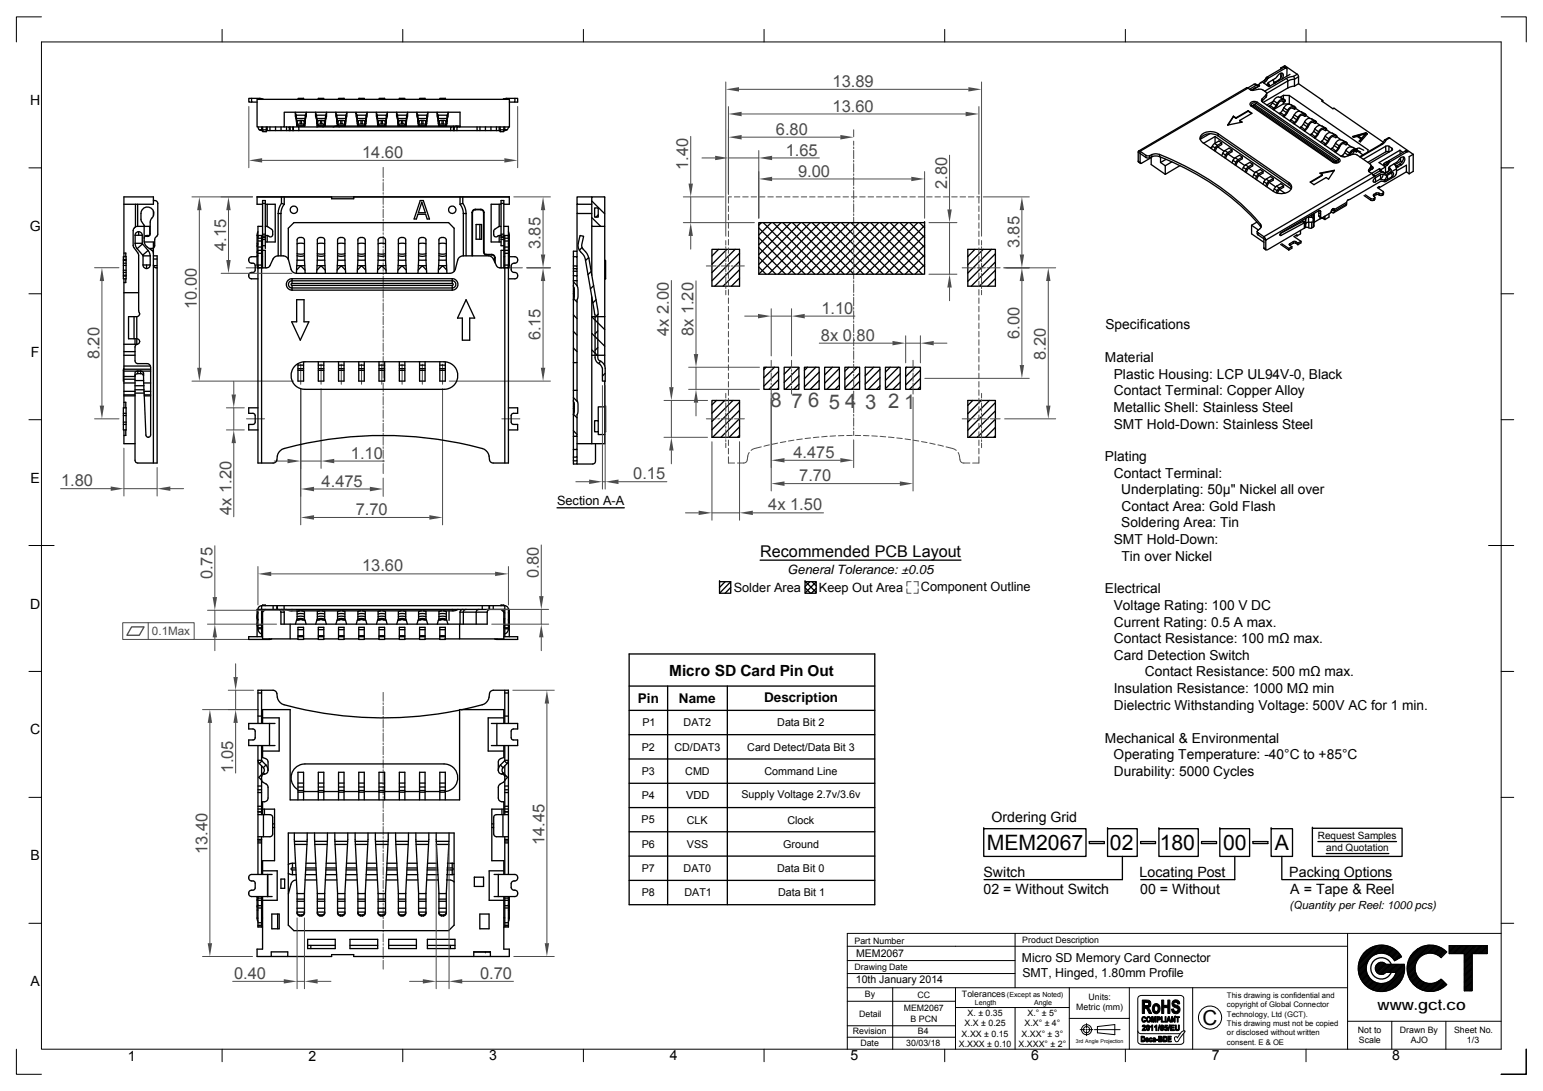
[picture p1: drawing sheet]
<svg xmlns="http://www.w3.org/2000/svg" width="297mm" height="210mm" viewBox="0 0 297 210" stroke-linecap="round" stroke-linejoin="round" font-family="sans-serif">
<defs><g id="words">
<g font-size="4.1">
<text x="189.9" y="163.6">MEM2067</text>
<text x="213.7" y="163.6">02</text>
<text x="223.2" y="163.5">180</text>
<text x="235.5" y="163.6">00</text>
<text x="245.4" y="163.6">A</text>
</g>
<text font-size="4" x="231.5" y="197.3">C</text>
<g font-size="3.9" fill="#4b4b4b">
<text x="148.4" y="78.4">8</text>
<text x="152.4" y="78.6">7</text>
<text x="155.6" y="78.4">6</text>
<text x="159.6" y="78.7">5</text>
<text x="162.7" y="78.6">4</text>
<text x="166.6" y="78.7">3</text>
<text x="171" y="78.5">2</text>
<text x="174.1" y="78.6">1</text>
</g>
<g font-size="3.2" fill="#4b4b4b">
<text x="160.3" y="16.7">13.89</text>
<text x="160.3" y="21.5">13.60</text>
<text x="149.4" y="25.9">6.80</text>
<text x="151.3" y="29.9">1.65</text>
<text x="69.7" y="30.4">14.60</text>
<text x="132.5" y="32.7" transform="rotate(-90 132.5 32.7)">1.40</text>
<text x="153.6" y="34">9.00</text>
<text x="182.3" y="36.3" transform="rotate(-90 182.3 36.3)">2.80</text>
<text x="104.1" y="48" transform="rotate(-90 104.1 48)">3.85</text>
<text x="196.3" y="47.8" transform="rotate(-90 196.3 47.8)">3.85</text>
<text x="43.5" y="48.3" transform="rotate(-90 43.5 48.3)">4.15</text>
<text x="37.9" y="59.5" transform="rotate(-90 37.9 59.5)">10.00</text>
<text x="104.1" y="65.5" transform="rotate(-90 104.1 65.5)">6.15</text>
<text x="128.8" y="64.7" transform="rotate(-90 128.8 64.7)">4x 2.00</text>
<text x="133.5" y="64.7" transform="rotate(-90 133.5 64.7)">8x 1.20</text>
<text x="158" y="65.6">8x 0.80</text>
<text x="158.1" y="60.4">1.10</text>
<text x="196.3" y="65.2" transform="rotate(-90 196.3 65.2)">6.00</text>
<text x="19.2" y="69.2" transform="rotate(-90 19.2 69.2)">8.20</text>
<text x="201.3" y="69.3" transform="rotate(-90 201.3 69.3)">8.20</text>
<text x="67.5" y="88.3">1.10</text>
<text x="152.7" y="88.1">4.475</text>
<text x="11.7" y="93.6">1.80</text>
<text x="61.9" y="93.7">4.475</text>
<text x="121.9" y="92.3">0.15</text>
<text x="153.9" y="92.6">7.70</text>
<text x="44.5" y="99.1" transform="rotate(-90 44.5 99.1)">4x 1.20</text>
<text x="68.5" y="99.1">7.70</text>
<text x="147.9" y="98.2">4x 1.50</text>
<text x="40.9" y="111.5" transform="rotate(-90 40.9 111.5)">0.75</text>
<text x="69.7" y="110">13.60</text>
<text x="103.7" y="111.3" transform="rotate(-90 103.7 111.3)">0.80</text>
<text x="44.9" y="148.7" transform="rotate(-90 44.9 148.7)">1.05</text>
<text x="39.9" y="164.4" transform="rotate(-90 39.9 164.4)">13.40</text>
<text x="104.8" y="162.6" transform="rotate(-90 104.8 162.6)">14.45</text>
<text x="45.1" y="188.4">0.40</text>
<text x="92.4" y="188.4">0.70</text>
</g>
<text font-size="3.1" x="146.3" y="107.2">Recommended PCB Layout</text>
<text font-size="3" x="128.8" y="130">Micro SD Card Pin Out</text>
<text font-size="2.9" x="265.2" y="194.3">www.gct.co</text>
<g font-size="2.7">
<text x="5.8" y="20.2">H</text>
<text x="5.7" y="44.4">G</text>
<text x="5.9" y="68.7">F</text>
<text x="5.9" y="92.9">E</text>
<text x="5.8" y="117.1">D</text>
<text x="5.8" y="141.4">C</text>
<text x="190.9" y="158.3">Ordering Grid</text>
<text x="5.9" y="165.6">B</text>
<text x="189.3" y="168.9">Switch</text>
<text x="189.3" y="172.2">02 = Without Switch</text>
<text x="219.4" y="168.9">Locating Post</text>
<text x="219.5" y="172.1">00 = Without</text>
<text x="248.2" y="168.7">Packing Options</text>
<text x="248.4" y="172">A = Tape &amp; Reel</text>
<text x="5.9" y="189.8">A</text>
<text x="24.6" y="204.1">1</text>
<text x="59.4" y="204.1">2</text>
<text x="94.2" y="204.1">3</text>
<text x="128.9" y="204.1">4</text>
<text x="163.7" y="204.1">5</text>
<text x="198.5" y="204.1">6</text>
<text x="233.3" y="204.1">7</text>
<text x="268" y="204.1">8</text>
</g>
<g font-size="2.6">
<text x="212.8" y="63.4">Specifications</text>
<text x="212.7" y="69.7">Material</text>
<text x="214.4" y="72.9">Plastic Housing: LCP UL94V-0, Black</text>
<text x="214.4" y="76.1">Contact Terminal: Copper Alloy</text>
<text x="214.4" y="79.3">Metallic Shell: Stainless Steel</text>
<text x="214.4" y="82.5">SMT Hold-Down: Stainless Steel</text>
<text x="212.7" y="88.8">Plating</text>
<text x="214.4" y="92">Contact Terminal:</text>
<text x="215.9" y="95.2">Underplating: 50µ&quot; Nickel all over</text>
<text x="215.9" y="101.5">Soldering Area: Tin</text>
<text x="215.9" y="98.3">Contact Area: Gold Flash</text>
<text x="214.4" y="104.7">SMT Hold-Down:</text>
<text x="215.9" y="107.9">Tin over Nickel</text>
<text x="212.7" y="114.2">Electrical</text>
<text x="214.4" y="117.4">Voltage Rating: 100 V DC</text>
<text x="214.4" y="120.6">Current Rating: 0.5 A max.</text>
<text x="214.4" y="123.8">Contact Resistance: 100 mΩ max.</text>
<text x="214.4" y="127">Card Detection Switch</text>
<text x="220.4" y="130.2">Contact Resistance: 500 mΩ max.</text>
<text x="122.8" y="135.3">Pin</text>
<text x="130.7" y="135.3">Name</text>
<text x="147.1" y="135.1">Description</text>
<text x="214.4" y="133.4">Insulation Resistance: 1000 MΩ min</text>
<text x="214.4" y="136.6">Dielectric Withstanding Voltage: 500V AC for 1 min.</text>
<text x="212.7" y="143">Mechanical &amp; Environmental</text>
<text x="214.4" y="146.1">Operating Temperature: -40°C to +85°C</text>
<text x="214.4" y="149.3">Durability: 5000 Cycles</text>
</g>
<g font-size="2.5">
<text x="107.2" y="97.2">Section A-A</text>
<text x="141.2" y="113.9">Solder Area</text>
<text x="151.6" y="110.5">General Tolerance: ±0.05</text>
<text x="157.6" y="113.9">Keep Out Area</text>
<text x="177.3" y="113.8">Component Outline</text>
</g>
<g font-size="2.4">
<text x="196.7" y="185.2">Micro SD Memory Card Connector</text>
<text x="196.8" y="188.1">SMT, Hinged, 1.80mm Profile</text>
</g>
<text font-size="2.2" fill="#4b4b4b" x="29.3" y="122.3">0.1Max</text>
<text font-size="2.2" x="248.2" y="174.9">(Quantity per Reel: 1000 pcs)</text>
<g font-size="2.1">
<text x="123.7" y="139.8">P1</text>
<text x="131.6" y="139.8">DAT2</text>
<text x="149.6" y="139.8">Data Bit 2</text>
<text x="123.5" y="144.5">P2</text>
<text x="123.5" y="149.1">P3</text>
<text x="129.8" y="144.5">CD/DAT3</text>
<text x="131.9" y="149.1">CMD</text>
<text x="143.8" y="144.5">Card Detect/Data Bit 3</text>
<text x="147.2" y="149.1">Command Line</text>
<text x="123.5" y="153.8">P4</text>
<text x="132.1" y="153.8">VDD</text>
<text x="142.7" y="153.6">Supply Voltage 2.7v/3.6v</text>
<text x="123.5" y="158.5">P5</text>
<text x="132.2" y="158.5">CLK</text>
<text x="151.6" y="158.5">Clock</text>
<text x="123.5" y="163.2">P6</text>
<text x="123.5" y="167.9">P7</text>
<text x="131.6" y="167.8">DAT0</text>
<text x="132.2" y="163.2">VSS</text>
<text x="149.6" y="167.8">Data Bit 0</text>
<text x="150.8" y="163.2">Ground</text>
<text x="123.5" y="172.5">P8</text>
<text x="131.7" y="172.5">DAT1</text>
<text x="149.8" y="172.5">Data Bit 1</text>
</g>
<g font-size="2">
<text x="164.8" y="184.2">MEM2067</text>
<text x="164.7" y="189.3">10th January 2014</text>
</g>
<g font-size="1.9">
<text x="253.7" y="161.6">Request Samples</text>
<text x="255.3" y="163.9">and Quotation</text>
</g>
<g font-size="1.7">
<text x="164.5" y="181.6">Part Number</text>
<text x="196.8" y="181.4">Product Description</text>
<text x="164.5" y="186.7">Drawing Date</text>
<text x="166.5" y="191.8">By</text>
<text x="185.2" y="191.8">Tolerances</text>
<text x="165.4" y="195.7">Detail</text>
<text x="174" y="194.7">MEM2067</text>
<text x="175.3" y="196.6">B PCN</text>
<text x="176.6" y="192">CC</text>
<text x="185.7" y="197.5">X.X ± 0.25</text>
<text x="186.2" y="195.5">X. ± 0.35</text>
<text x="197.2" y="197.5">X.X° ± 4°</text>
<text x="197.8" y="195.5">X.° ± 5°</text>
<text x="207.2" y="194.4">Metric (mm)</text>
<text x="209.5" y="192.5">Units:</text>
<text x="164.2" y="199.1">Revision</text>
<text x="165.6" y="201.3">Date</text>
<text x="174.5" y="201.3">30/03/18</text>
<text x="176.7" y="199.1">B4</text>
<text x="184.6" y="201.6">X.XXX ± 0.10</text>
<text x="185.1" y="199.5">X.XX ± 0.15</text>
<text x="196.1" y="201.6">X.XXX° ± 2°</text>
<text x="196.7" y="199.5">X.XX° ± 3°</text>
<text x="261.4" y="198.8">Not to</text>
<text x="261.6" y="200.8">Scale</text>
<text x="269.5" y="198.8">Drawn By</text>
<text x="271.6" y="200.8">AJO</text>
<text x="279.9" y="198.8">Sheet No.</text>
<text x="282.4" y="200.8">1/3</text>
</g>
<g font-size="1.5">
<text x="236.2" y="193.9">copyright of Global Connector</text>
<text x="236.2" y="192.1">This drawing is confidential and</text>
<text x="236.2" y="195.7">Technology, Ltd (GCT).</text>
<text x="236.2" y="197.5">This drawing must not be copied</text>
<text x="236.2" y="201">consent. E &amp; OE</text>
<text x="236.2" y="199.2">or disclosed without written</text>
</g>
<g font-size="1.4">
<text x="193.8" y="191.8">(Except as Noted)</text>
<text x="187.7" y="193.4">Length</text>
<text x="199.1" y="193.4">Angle</text>
</g>
<text font-size="1" x="207.1" y="200.8">3rd Angle Projection</text>
</g></defs>
<g fill="none" stroke="#000" stroke-width=".25">
<path d="M48.4 18.9h-.5v.7h.5M49.5 19.1h48.6v5.3h-9.5v-2.8h-33.9v2.8h-5.2zM50.6 19.1h.1M50.6 19.1l-2.2-.2v.7h1.1M58.4 19.1v-.2h-1v.2M61.3 19.1v-.2h1v.2M66.3 19.1v-.2h-1.1v.2M69.1 19.1v-.2h1v.2M74 19.1v-.2h-1v.2M76.9 19.1v-.2h1v.2M81.8 19.1v-.2h-1v.2M85.7 19.1v-.2h-1v.2"/>
<path d="M97 19.1l2.1-.2v.7h-1M97 19.1h-.2M97 19.1h.1M99.1 18.9h.6v.7h-.6M49.7 24.4l.2 .6M49.9 25l.7 .1M50.4 24.4v.6h-.5M50.6 24.4v.6M51.3 25.1h.1M51.3 24.4v.9h-.7v-.3h.7M51.4 24.4v.7h.6M52 24.4v.7h1v-.7"/>
<path d="M53 25.1h1.1M54.1 24.4v.7h1.1v-.7M54.7 24.4h.5M55.2 24.4h.5v.7M55.2 25.1h36.6M55.7 24.4h.2v.7M55.9 24.4h.5v.7M56.4 24.4l.1 .7M56.5 24.4h1v.7M56.9 21.6v.1M57 22.2h1.8l-.1 1.6M57 22.2l.1 .6h1.7l-.1 .4"/>
<path d="M57 22.2l.1 1.1M57 22.2l-.1-.5v.7l.1 .5M57.1 23.8l.1 .5M57.2 24.3h1.5M57.2 23.5l-.1-.3v.6M57.3 23.3l-.1 .9M57.3 24l-.1 .2h1.4v-.2M57.3 23.3v.7M57.3 23.2h-.2v-.4v1M57.5 24.4h29.3M57.8 23.2v.7h.2M57.8 23.2h.2"/>
<path d="M57.8 23.9l-.5 .1M57.8 23.2l-.5 .1M58 23.2v.7l.6 .1v-.7M58 23.2l.6 .1M58.5 23.2h.2M58.6 23.3l.1 .9M58.7 23.2l-.1 .3M58.7 23.2v.6M58.7 23.8v.5M59 21.7v.7l-.2 .5M59 21.7l-.2 .5v1.1M59 21.6v.1"/>
<path d="M60.7 21.6l.2 .6M60.7 21.7v.7l.2 .5M60.9 22.2h1.8l-.1 1.6M60.9 22.2l.1 .6h1.7l-.1 .4M60.9 22.2l.1 1.1M61 23.8l.1 .5M61.1 24.3h1.4M61.1 23.5l-.1-.3v.6M61.2 24l-.1 .2h1.4v-.2M61.2 23.3v.7M61.2 23.3l-.1 .9M61.2 23.2h-.2v-.4v1"/>
<path d="M61.7 24.3l-.7 .1M61.7 23.9l-.5 .1M61.7 23.2l-.5 .1M61.9 23.2v.7l.6 .1v-.7M61.9 23.2l.6 .1M61.9 23.2h-.2v.7h.2M62.4 23.2h.2M62.5 23.3v.9M62.6 23.2l-.1 .3M62.6 23.2v.6M62.6 23.8l-.1 .5M62.9 21.7l-.2 1.2"/>
<path d="M62.9 21.6l-.2 1.7M64.6 21.6l.2 .6M64.6 21.7v.7l.2 .5M64.8 24.3h-2.6v.1M64.8 22.2h1.8l-.1 1.6M64.8 22.2l.1 .6h1.6v.4h-.2M64.8 22.2l.1 1.1M65 23.5l-.1-.3v.6M65.1 23.3l-.1 .9-.1-.4M65.1 24l-.1 .2h1.4v-.2M65.1 23.3v.7M65.1 23.2h-.2v-.4v1"/>
<path d="M65.3 24.3v.1M65.6 23.2l-.5 .1M65.6 23.9l-.5 .1M65.8 23.2v.7l.6 .1v-.7M65.8 23.2l.6 .1M65.8 23.2h-.2v.7h.2M66.4 23.3v.9l.1-1-.1 .3M66.8 21.7v.7l-.2 .5M66.8 21.6l-.3 1.7M68.5 21.6v.1M68.7 22.2h1.8l-.1 1.6M68.7 22.2l.1 .6"/>
<path d="M68.7 22.2l.1 1.1M68.7 22.2l-.2-.5v.7l.2 .5M68.8 22.8v1M68.8 22.8v.4h.2M68.8 22.8h1.6v.4M68.9 23.5l-.1-.3v.6M69 23.3l-.1 .9-.1-.4M69 24l-.1 .2h1.4v-.2M69 23.3v.7M69.5 23.2v.7h.2M69.5 23.2h.2M69.5 23.9l-.5 .1"/>
<path d="M69.5 23.2l-.5 .1M69.7 23.2v.7l.6 .1v-.7M69.7 23.2l.6 .1M70.2 23.2h.2M70.3 23.3v.9M70.3 23.5h.1M70.4 23.2v.3M70.4 23.2v.6M70.4 23.8v.5M70.7 21.6l-.3 1.7M70.7 21.7v.7l-.2 .5M72.5 21.6v.1"/>
<path d="M72.6 22.2h1.8l-.1 1.6M72.6 22.2l.1 .6h1.7l-.1 .4h-.2M72.6 22.2l.1 1.1M72.6 22.2l-.1-.5 .1 1.2M72.8 23.5l-.1-.3v.6M72.9 24l-.1 .2h1.4v-.2M72.9 23.3v.7M72.9 23.3l-.1 .9-.1-.4M72.9 23.2h-.2v-.4v1M73.4 23.9l-.5 .1M73.4 23.2l-.5 .1M73.6 23.2v.7l.6 .1v-.7"/>
<path d="M73.6 23.2l.6 .1M73.6 23.2h-.2v.7h.2M74.2 23.3l.1 .9v-1l-.1 .3M74.6 21.6l-.2 .6v1.1M74.6 21.7v.7l-.2 .5M76.3 21.6l.2 .6M76.3 21.7v.7l.2 .5M76.5 22.2h1.8l-.1 1.6M76.5 22.2l.1 .6h1.7l-.1 .4h-.2M76.5 22.2l.1 1.1M76.7 23.5l-.1-.3v.6M76.8 23.3l-.1 .9-.1-.4"/>
<path d="M76.8 24l-.1 .2h1.4v-.2M76.8 23.3v.7M76.8 23.2h-.2v-.4v1M77.3 23.2v.7h.2M77.3 23.2h.2M77.3 23.9l-.5 .1M77.3 23.2l-.5 .1M77.5 23.2v.7l.6 .1v-.7M77.5 23.2l.6 .1M78.1 23.3v.9l.1-.4M78.1 23.5l.1-.3v.6M78.5 21.7v.7l-.2 .5"/>
<path d="M78.5 21.6l-.2 .6v1.1M80.2 21.6l.2 .6M80.2 21.7v.7l.2 .5M80.4 22.2h1.8l-.1 1.6M80.4 22.2l.1 .6h1.6v.4h-.2M80.4 22.2l.1 1.1M80.6 23.5l-.1-.3v.6M80.7 23.3l-.1 .9-.1-.4M80.7 24l-.1 .2h1.4v-.2M80.7 23.3v.7M80.7 23.2h-.2v-.4v1M81.2 23.9h.2"/>
<path d="M81.2 23.2h.2M81.2 23.9l-.5 .1M81.2 23.2l-.5 .1M81.2 23.2v.7M81.4 23.9l.6 .1M81.4 23.2l.6 .1M81.4 23.2v.7M82 23.3v.9l.1-.4M82 23.3v.7M82 23.5l.1-.3v.6M82.4 21.7l-.2 1.2M82.4 21.6l-.3 1.7"/>
<path d="M84.1 21.6l.2 .6M84.1 21.7v.7l.2 .5M84.3 22.2h1.8l-.1 1.6M84.3 22.2l.1 .6h1.6v.4M84.3 22.2l.1 1.1M84.5 23.5l-.1-.3v.6M84.6 23.3l-.1 .9-.1-.4M84.6 24l-.1 .2h1.4v-.2M84.6 23.3v.7M84.6 23.2h-.2v-.4v1M85.1 23.9h.2M85.1 23.2h.2"/>
<path d="M85.1 23.9l-.5 .1M85.1 23.2l-.5 .1M85.1 23.2v.7M85.3 23.9l.6 .1M85.3 23.2l.6 .1M85.3 23.2v.7M85.8 23.2h.2M85.9 23.3v.9l.1-.4M85.9 23.3v.7M86 23.2l-.1 .3M86 23.2v.6M86.3 21.7v.7l-.2 .5"/>
<path d="M86.3 21.6l-.3 1.7M87.3 24.3h-22.5l-.7 .1M87.3 24.4h-.5v.7M87.4 24.4h-.1v.7M87.8 24.3l.7 .1M87.8 24.3h-.5v.1M87.8 24.3h.8M88 24.4h-.6v.7M88.6 24.4h-.6v.7M91.8 24.4v.7h.6M92.4 24.4v.7h1.1M93.5 24.4v.7h1"/>
<path d="M94.5 24.4v.7h1.1M95.6 24.4v.7M96.1 24.4v.7h-.5M96.1 25.1h.2M96.3 25h.7v.3h-.7zM96.3 25.3h.1M96.3 24.4v.6M97 24.4v.6M97.2 24.4v.6h.4l.3-.6M97.6 25l-.6 .1M111.1 39.3v1.8h2.8M113.9 37.9h2.5v5.7h-2.5z"/>
<path d="M113.9 38.7l2.5 2.5M113.9 37.9h-2.8v1.4h2.8M116.3 37.9l.1 .1M110.4 54.2l.7 .8M110.4 55v1.5M110.4 55l.1 .4M110.4 56.5v1.2M110.4 53.1h.7v.9M110.4 52.2h.7v.9M110.4 51.7h.7v.5M110.4 51.2h.7v.5M110.4 49.4h.7v1.8"/>
<path d="M110.4 54h.7M110.4 56.2v.3M110.4 57.7v19.4M110.4 57.5l.7 .6M110.5 55.4v2M110.5 55.4l.1 .8M110.5 57.4l-.1 .3M110.6 56.5l-.1 .9M111.1 54v1a3.9 3.9 0 0 1 0 2.7v12.1h-.7M111.1 41.1v7.3M111.1 49.4v-1h-.7v6.6M112.1 47.6l-.6 .6"/>
<path d="M113.3 49.6l-.6 .6M113.8 52.3l-.6 .6M113.9 41.9l1.7 1.7M113.9 43.6v9.4M113.9 57.1v3.8M114.3 55l-.6 .6M114.5 40h.7v1.8h-.7zM114.7 57.7l-.6 .6M115.2 41.3l-.5 .5M116.4 50.1l.1 3.6M116.4 43.6v17.3M116.5 50.1h.1v3.6h-.2"/>
<path d="M110.4 76.5l.8 .8M110.4 67l.7 .7M110.4 63.8l.7 .7M110.4 60.6l.7 .7M110.4 79.7l.7 .7M110.4 77.1v1.6M110.4 77.1l.1 .4M110.4 78.7v1.1M110.4 79.8v9.5h.7v-.6M110.4 78.3v.4M110.4 75.1h.7M110.5 77.5v2"/>
<path d="M110.5 77.5l.1 .8M110.5 79.5l-.1 .3M110.6 78.7l-.1 .8M111.1 69.8v7.3a3.8 3.8 0 0 1 0 2.7v4.2h-.7M113.9 67.3l1.1 1.1M113.9 64.2l2.5 2.4M113.9 61l2.5 2.4M113.9 68.4v17M114.5 60.5l-1.8-10.6a3.2 3.2 0 0 0-1.2-1.8 3.1 3.1 0 0 1 .2-2.8l.7 .2-.4 1.8a1.68 1.68 0 0 0 .7 1.1l.7 1.3 1.8 10.8M114.6 60.5v8.4a1.41 1.41 0 0 0 .9 1.2l.5 .8v2.4h.5v-2.8l-.4-.6-.5-.4M115.1 60.5v8.4l.2 .4 .3 .2M115.1 66.9l-.5 .5"/>
<path d="M115.1 63.7l-.5 .5M115.1 60.5l-.5 .6M115.6 69.5l-.4 .5M116.4 78.1h.2v5h-.2M116.4 60.9v7.5h-2.5M116.4 60.9h-2.5v7.5M116.4 78.3h-1.2v2.7M116.4 73.3v12.1h-5.3M116.4 68.4v2M116.5 71.8l-.5 .6M107.2 97.7h13M110.4 82.9l.7 .7"/>
<path d="M111.1 84v2.5h-.7M111.1 86.5v1.5h-.7M111.1 88v.7h-.7M114.5 81h.7v2.1h-.7zM114.6 85.4v3.4a.54 .54 0 0 1-.5 .5h-3M115.2 83.1v.5h1.2M138.5 112h2.2v2.2h-2.2zM138.5 112h.1M139.6 112l-1.1 1.1M140.7 113.1l-1.1 1.1M140.7 112l-2.2 2.2M146.3 107.8h38.7"/>
<path d="M121.1 125.9h47.3v48.2h-47.3zM121.1 132h47.3M121.1 136.7h47.3M128.5 132v42.1M140 132v42.1M121.1 141.4h47.3M121.1 146.1h47.3M121.1 150.8h47.3M121.1 155.4h47.3M189.4 159.5h19.7v5.3h-19.7zM189.4 159.5h.1M213.2 159.5h5.7v5.3h-5.7z"/>
<path d="M213.2 159.5h.1M223.1 159.5h7.6v5.3h-7.6zM223.1 159.5h.1M234.8 159.5h5.8v5.3h-5.8zM234.8 159.5h.1M244.7 159.5h4.1v5.3h-4.1zM244.7 159.5h.1M252.6 159.4h17.3v5.4h-17.3zM252.6 159.4h.1M121.1 160.1h47.3M121.1 164.8h47.3M121.1 169.4h47.3"/>
<path d="M209.7 162h2.9v.4h-2.9zM216.1 164.8v4.5h-26.7M219.6 162h2.8v.4h-2.8zM231.3 162h2.9v.4h-2.9zM237.7 164.8v4.5h-18.1M241.2 162h2.9v.4h-2.9zM246.8 164.8v4.5h21.2M253.7 162h15.1M255.3 164.3h12.1"/>
</g>
<path d="M37 37.9h11.6M38.4 40.5v30.3M37 73.3h19.5M23.6 119.9h13.8v3.2h-13.8zM28.5 119.9v3.2M174.6 113.3v.9h.8M175.4 112h-.8v.8M175.9 112h.8v.8M176.7 113.3v.9h-.8M37.4 123.1h10.5" fill="none" stroke="#4b4b4b" stroke-width=".19"/>
<path d="M25.3 120.7h2.4l-.9 1.6h-2.4z" fill="none" stroke="#4b4b4b" stroke-width=".25"/>
<g fill="#4b4b4b">
<path d="M38.4 37.9l.4 2.6h-.8z"/>
<path d="M38 70.8h.8l-.4 2.5z"/>
</g>
<path d="M11.7 94.1h9.6M23.9 94.1h6.3M23.9 86.3v9.2M30.2 90v5.5M32.8 94.1h2.5" fill="none" stroke="#4b4b4b" stroke-width=".19"/>
<g fill="#4b4b4b">
<path d="M30.2 94.1l2.6-.5v.9z"/>
<path d="M21.3 93.6l2.6 .5-2.6 .4z"/>
</g>
<path d="M101.4 51.5h4.6M104.5 54.1v16.7M86.5 73.3h19.5" fill="none" stroke="#4b4b4b" stroke-width=".19"/>
<g fill="#4b4b4b">
<path d="M104.5 51.5l.5 2.6h-.9z"/>
<path d="M104.1 70.8h.9l-.5 2.5z"/>
</g>
<path d="M18.2 51.5h4.7M19.6 54.1v24M18.2 80.6h4.7" fill="none" stroke="#4b4b4b" stroke-width=".19"/>
<g fill="#4b4b4b">
<path d="M19.6 51.5l.4 2.6h-.8z"/>
<path d="M19.2 78.1h.8l-.4 2.5z"/>
</g>
<path d="M98.9 37.9h7.1M101.4 51.5h4.6M104.5 40.5v8.5" fill="none" stroke="#4b4b4b" stroke-width=".19"/>
<g fill="#4b4b4b">
<path d="M104.1 49h.9l-.5 2.5z"/>
<path d="M104.5 37.9l.5 2.6h-.9z"/>
</g>
<path d="M98.7 132.8h8M105.3 135.4v46.1M98.9 184.1h7.8" fill="none" stroke="#4b4b4b" stroke-width=".19"/>
<g fill="#4b4b4b">
<path d="M104.9 181.5h.8l-.4 2.6z"/>
<path d="M105.3 132.8l.4 2.6h-.8z"/>
</g>
<path d="M49.7 109v7.4M52.2 110.5h43.1M97.9 109v7.4" fill="none" stroke="#4b4b4b" stroke-width=".19"/>
<g fill="#4b4b4b">
<path d="M49.7 110.5l2.5-.5v.9z"/>
<path d="M95.3 110l2.6 .5-2.6 .4z"/>
</g>
<path d="M47.9 20.5v11.8M50.5 30.9h46.6M99.7 20.5v11.8" fill="none" stroke="#4b4b4b" stroke-width=".19"/>
<g fill="#4b4b4b">
<path d="M47.9 30.9l2.6-.5v.9z"/>
<path d="M97.1 30.4l2.6 .5-2.6 .4z"/>
</g>
<path d="M57.9 74.8v20.7M60.5 94.1h10.7M73.8 92v3.5" fill="none" stroke="#4b4b4b" stroke-width=".19"/>
<g fill="#4b4b4b">
<path d="M71.2 93.7l2.6 .4-2.6 .5z"/>
<path d="M57.9 94.1l2.6-.4v.9z"/>
</g>
<path d="M57.9 74.8v26.2M85.2 74.8v26.2M60.5 99.6h22.2" fill="none" stroke="#4b4b4b" stroke-width=".19"/>
<g fill="#4b4b4b">
<path d="M57.9 99.6l2.6-.4v.8z"/>
<path d="M82.7 99.2l2.5 .4-2.5 .4z"/>
</g>
<g fill="none" stroke="#000" stroke-width=".25">
<path d="M49.5 118.8l.2 .5M49.5 119.9l.2 .5M49.7 117.9l-.2 .6 .2 .8M50.4 119.1h.1M50.4 116.6l-.6 .3-.1 .4v3.7M50.4 116.6v5.9M50.4 116.6h46.8M50.4 119.1v1.7h.1M50.5 116.6v-.2h.6v.2M50.5 117.3v5.7h6.9M51.1 117.3l-.7 .7M52.6 116.6v.7"/>
<path d="M53.3 116.6v.7M53.4 116.6v.7M53.6 117.3a.51 .51 0 0 1 .5 .5M54.1 117.8v2.3h39.7v-2.3M54.1 117.8h.6M54.2 117.3a.54 .54 0 0 1 .5 .5M54.7 116.6v.7M54.7 117.8v2.3M56.2 117.3v.3M57.2 119.2v.2M57.2 118.2l.7-.1 .7 .1M57.2 118.7l.7-.1 .7 .1"/>
<path d="M57.2 119.2a1.77 1.77 0 0 1 1.4 0M57.6 119.3l-.5 .1-.2 .7M57.7 117.6l-.5 .1v1.5M58.1 117.6l.5 .1v1.5M58.2 119.3l.5 .1 .2 .7M58.2 119.2l.3 .1M58.2 119.2l-.9 .1M58.6 119.2l.1 .2M61 119.4l-.2 .7M61.1 119.2l-.1 .2M61.1 118.2l.7-.1 .7 .1M61.1 118.7l.7-.1 .7 .1"/>
<path d="M61.1 119.2a1.77 1.77 0 0 1 1.4 0M61.5 119.3l-.5 .1M61.5 119.2l-.3 .1M61.6 117.6l-.5 .1v1.5M62 117.6l.5 .1v1.5M62.1 119.3l.5 .1 .2 .7M62.1 119.2l.3 .1M62.1 119.2h-.6M62.5 119.2v.2M65 119.2l-.1 .2M65 118.2l.7-.1 .7 .1M65 118.7l.7-.1 .7 .1"/>
<path d="M65 119.2a1.77 1.77 0 0 1 1.4 0M65.4 119.3l-.5 .1-.2 .7M65.4 119.2l-.3 .1M65.5 117.6l-.5 .1v1.5M65.9 117.6l.5 .1v1.5M66 119.3l.5 .1 .2 .7M66 119.2l.3 .1M66 119.2h-.6M66.4 119.2l.1 .2M68.9 119.2v.2M68.9 118.2l.7-.1 .7 .1M68.9 118.7l.7-.1 .7 .1"/>
<path d="M68.9 119.2a1.77 1.77 0 0 1 1.4 0M69.3 119.3l-.5 .1-.2 .7M69.4 117.6l-.5 .1v1.5M69.8 117.6l.5 .1v1.5M69.9 119.3l.5 .1 .2 .7M69.9 119.2l.3 .1M69.9 119.2l-.9 .1M70.3 119.2l.1 .2M72.8 119.2l-.1 .2M72.8 118.2l.7-.1 .7 .1M72.8 118.7l.7-.1 .7 .1M72.8 119.2a1.77 1.77 0 0 1 1.4 0"/>
<path d="M73.3 117.6l-.5 .1v1.5M73.5 119.2h.3M73.5 119.2l-.6 .1M73.5 119.2l-.8 .2-.2 .7M73.7 117.6l.5 .1v1.5M73.8 119.3l.5 .1 .2 .7M73.8 119.2l.3 .1M74.2 119.2l.1 .2M76.7 119.2l-.1 .2M76.7 118.2l.7-.1 .7 .1M76.7 118.7l.7-.1 .7 .1M76.7 119.2a1.77 1.77 0 0 1 1.4 0"/>
<path d="M77.1 119.3l-.5 .1-.2 .7M77.1 119.2l-.3 .1M77.2 117.6l-.5 .1v1.5M77.6 117.6l.5 .1v1.5M77.7 119.3l.5 .1 .2 .7M77.7 119.2l.3 .1M77.7 119.2h-.6M78.1 119.2v.2M80.5 119.4l-.2 .7M80.6 119.2l-.1 .2M80.6 118.2l.7-.1 .7 .1M80.6 118.7l.7-.1 .7 .1"/>
<path d="M80.6 119.2a1.77 1.77 0 0 1 1.4 0M81 119.3l-.5 .1M81 119.2l-.3 .1M81.1 117.6l-.5 .1v1.5M81.5 117.6l.5 .1v1.5M81.6 119.3l.5 .1 .2 .7M81.6 119.2l.3 .1M81.6 119.2h-.6M82 119.2l.1 .2M84.5 119.2v.2M84.5 118.2l.7-.1 .7 .1M84.5 118.7l.7-.1 .7 .1"/>
<path d="M84.5 119.2a1.77 1.77 0 0 1 1.4 0M84.9 119.3l-.5 .1-.2 .7M84.9 119.2l-.3 .1M85 117.6l-.5 .1v1.5M85.4 117.6l.5 .1v1.5M85.5 119.3l.5 .1 .2 .7M85.5 119.2l.3 .1M85.5 119.2h-.6M85.9 119.2l.1 .2M86.4 117.6v1.8zM87.1 117.3v.3M88.2 117.3l-1 .3h-31.2l-.9-.3"/>
<path d="M88.6 117.8v2.3M88.6 117.8h5.2M89.1 117.3a.54 .54 0 0 0-.5 .5M89.7 117.3a.51 .51 0 0 0-.5 .5v2.3M92.2 117.3a.51 .51 0 0 0-.5 .5v2.3M92.8 116.6v.7M94.1 116.6v.7M94.2 116.6v.7l-.3 .2-.1 .3M95 116.6v.7M96.5 117.3l.7 .7M96.5 116.6v-.2h.5v.2M97 119.1h.1"/>
<path d="M97 117.3v5.7h-11.4M97.1 119.1v1.7h-.1M97.2 119.1h-.1M97.2 116.6l.5 .3 .2 .4v3.7M97.2 116.6v5.9M97.9 117.9l.1 .6-.1 .8M97.9 119.3h.1M98 118.8l-.1 .5M98 119.9v.2M49.5 120.1l.2 .7M49.5 122.5v-5.2h48.5v5.2M49.7 121l.2 .7 .5 .3"/>
<path d="M49.7 121.1v.1M49.7 121h.7M49.7 120.8h.7M49.7 120.3h.7M50.5 122.5h-2.6v.6h4M51.9 123v.1M52.3 123l-.4 .1M55.9 120.1v2.9M57.4 122.4h1M57.4 122.5h1M57.4 121.2h1M57.4 120.7h1v2.4h-1z"/>
<path d="M58.4 123h2.9M61.3 122.5h1M61.3 122.4h1M61.3 121.2h1M61.3 120.7h1v2.4h-1zM62.3 123h2.9M65.2 122.4h1M65.2 122.5h1M65.2 121.2h1M65.2 120.7h1v2.4h-1zM66.2 123h2.9M69.1 122.4h1"/>
<path d="M69.1 122.5h1M69.1 121.2h1M69.1 120.7h1v2.4h-1zM70.1 123h2.9M73 122.4h1M73 122.5h1M73 120.7h1v2.4h-1zM73 121.2h1M74 123h2.9M76.9 122.4h1M76.9 122.5h1M76.9 121.2h1"/>
<path d="M76.9 120.7h1v2.4h-1zM77.9 123h2.9M80.8 122.4h1M80.8 122.5h1M80.8 121.2h1M80.8 120.7h1v2.4h-1zM81.8 123h2.9M84.7 122.4h1M84.7 122.5h1M84.7 121.2h1M84.7 120.7h1v2.4h-1zM88.5 120.1v2.9"/>
<path d="M95.2 123l.5 .1M95.7 123v.1M97 122.5h2.7v.6h-4M97.2 121h.7M97.2 120.8h.7M97.2 120.3h.7M97.9 121l-.3 .7-.4 .3M97.9 121.1v.1M98 120.1l-.1 .3M98 120.1l-.1 .7"/>
</g>
<path d="M43.6 78.5h3.4M45 73.4v2.5M45 78.5v4.2M43.6 82.7h3.4M45 85.3v14.2" fill="none" stroke="#4b4b4b" stroke-width=".19"/>
<g fill="#4b4b4b">
<path d="M44.6 75.9h.8l-.4 2.6z"/>
<path d="M45 82.7l.4 2.6h-.8z"/>
</g>
<path d="M39 136.6h10.7M40.4 139.1v42.4M39 184.1h9.6" fill="none" stroke="#4b4b4b" stroke-width=".19"/>
<g fill="#4b4b4b">
<path d="M40.4 136.6l.4 2.5h-.8z"/>
<path d="M40 181.5h.8l-.4 2.6z"/>
</g>
<path d="M43.9 132.8h4.9M43.9 136.6h5.8M45.4 127.7v2.6M45.4 132.8v3.8M45.4 139.1v9.7" fill="none" stroke="#4b4b4b" stroke-width=".19"/>
<g fill="#4b4b4b">
<path d="M44.9 130.3h.9l-.4 2.5z"/>
<path d="M45.4 136.6l.4 2.5h-.9z"/>
</g>
<g fill="none" stroke="#4b4b4b" stroke-width=".19">
<path d="M93.7 117.3h11.9M104.2 104.9v9.8M104.2 117.3v2.8M73.8 133.3v1.7M73.8 135.3v.3M73.8 135.9v1.6M73.8 137.9v.3M73.8 138.5v1.6M94.7 120.1h10.9M104.2 122.7v2.5M73.8 140.4v.4M73.8 141.1v1.6"/>
<path d="M73.8 143v.3M73.8 143.6v1.7M73.8 145.6v.3M73.8 146.2v1.6M73.8 148.2v.3M73.8 148.8v1.6M73.8 150.7v.4M73.8 151.4v1.6M73.8 153.3v.3M73.8 154v1.6M73.8 155.9v.3M73.8 156.5v1.6"/>
<path d="M73.8 158.5v.3M73.8 159.1v1.6M73.8 161v.4M73.8 161.7v1.6M73.8 163.6v.3M73.8 164.2v1.6M73.8 166.2v.3M73.8 166.8v1.6M73.8 168.7v.4M73.8 169.4v1.6M73.8 171.3v.3M73.8 172v1.6"/>
<path d="M73.8 173.9v.3M73.8 174.5v1.7M73.8 176.5v.3M73.8 177.1v1.6M73.8 179.1v.3M73.8 179.7v1.6M73.8 181.6v.3M73.8 182.3v1.6M73.8 184.2v.3M73.8 184.8v1.7"/>
</g>
<g fill="#4b4b4b">
<path d="M104.2 120.1l.4 2.6h-.8z"/>
<path d="M103.8 114.7h.8l-.4 2.6z"/>
</g>
<path d="M39.9 117.5h17M41.4 105v9.9M41.4 117.5v2.6M39.9 120.1h13.3M41.4 122.7v2.5" fill="none" stroke="#4b4b4b" stroke-width=".19"/>
<g fill="#4b4b4b">
<path d="M41.4 120.1l.4 2.6h-.9z"/>
<path d="M40.9 114.9h.9l-.4 2.6z"/>
</g>
<g fill="none" stroke="#000" stroke-width=".25">
<path d="M49.5 37.9h48.5M49.7 133.4h.7M49.7 137.8h.7M50.4 132.8v6.4M50.5 138.2h3.2v6.4h-3.2M50.5 139.2v-2.6h5.4v17.4h32.6v-17.4h8.5v2.6M51.9 139.2v4.3M52.9 139.2h-5v1.1h.8l.4 .3v1.4l-.2 .4h-1v1.1h5M88.5 136.7a72.7 72.7 0 0 1-34.2-1.2 2.42 2.42 0 0 1-1.1-2.2l-.2-.3-.4-.2h-2.9v6.4M88.8 136.6l4-1a2.2 2.2 0 0 0 1.5-2.3l.3-.3 .4-.2h2.9v6.4M94.6 139.2h5.1v1.1l-1.2 .1-.1 .3v1.3l.3 .4h1v1.1h-5.1M95.7 139.2v4.3"/>
<path d="M97 138.2h-3v6.4h3M97.2 132.8v6.4M97.2 133.4h.7M97.2 137.8h.7M49.7 151.3h.7M49.7 152h.7M49.7 155.2h.7M49.7 156.8h2.3a.51 .51 0 0 1 .5 .5v3.2a.54 .54 0 0 1-.5 .5h-2.3M49.7 156.3h.7M49.7 156.2h.7M49.7 155.7h.7M49.7 152.5h.7"/>
<path d="M49.7 143.5v24.8M49.9 146.9l.8 .9M50.2 149.3l.2 .1M50.4 146.3h-.7l.2 .6M50.4 150.1l.1 .3 .9 .7 .2 .4v2.3l-.5 .5h-.6v2.5M50.4 146.3v.2M50.4 150.1h-.1M50.4 143.5v2.8M50.4 147.4v1.7M50.4 146.5l.8 .7M50.4 146.5l-.5 .4M50.5 155.7h2.4v10h-2.4v2.6"/>
<path d="M50.5 143.5v2.3a1.04 1.04 0 0 1 1.1 .8v1.7M50.7 148.7l.2 .3M50.7 147.8l.2 .3-.2 .6M50.7 148.7l-.9 .9 .5 .5M50.7 156.8v4.2M50.9 155.7v1.1M51.2 147.2l.3 .5 .1 .6M51.2 147.2l-.5 .6M51.6 148.3l-.1 .4-.4 .3h-.4l-.3 .5v7.3M52.5 159.3h.4M52.5 158.6h.4M57.3 151.9a2.66 2.66 0 0 1-1.2-2.9 2.66 2.66 0 0 1 2.6-2h26.8a2.66 2.66 0 0 1 2.6 2.6 2.66 2.66 0 0 1-2.5 2.7"/>
<path d="M57.4 150.7h1M57.4 151.5h1M57.4 152.2h1M57.4 152.5h1M57.4 154v-5.4h1v5.4M58.4 152.3h2.9M61.3 150.7h1M61.3 151.5h1M61.3 152.2h1M61.3 152.5h1M61.3 154v-5.4h1v5.4M62.3 152.3h2.9"/>
<path d="M65.2 150.7h1M65.2 151.5h1M65.2 152.2h1M65.2 152.5h1M65.2 154v-5.4h1v5.4M66.2 152.3h2.9M69.1 150.7h1M69.1 151.5h1M69.1 152.2h1M69.1 152.5h1M69.1 154v-5.4h1v5.4M70.1 152.3h2.9"/>
<path d="M73 150.7h1M73 151.5h1M73 152.2h1M73 152.5h1M73 154v-5.4h1v5.4M74 152.3h2.9M76.9 150.7h1M76.9 151.5h1M76.9 152.2h1M76.9 152.5h1M76.9 154v-5.4h1v5.4M77.9 152.3h2.9"/>
<path d="M80.8 150.7h1M80.8 151.5h1M80.8 154v-5.4h1v5.4M80.8 152.2h1M80.8 152.5h1M81.8 152.3h2.9M84.7 150.7h1M84.7 151.5h1M84.7 154v-5.4h1v5.4M84.7 152.2h1M84.7 152.5h1M94.7 159.3h.3"/>
<path d="M94.7 158.6h.3M95.9 148.3l.2 .4 .3 .3h.4l.4 .5v7.3M96.3 147.2l.5 .6M96.3 147.2l-.3 .5-.1 .6M96.6 155.7v1.1M96.8 156.8v4.2M96.8 148.7l-.2 .3M96.8 148.7l.9 .9-.5 .5M96.8 147.8l-.2 .3 .2 .6M97 143.5v2.3a1.04 1.04 0 0 0-1.1 .8v1.7M97 155.7h-2.3v10h2.3v2.6M97.1 146.5l-.8 .7"/>
<path d="M97.1 146.5l.5 .4M97.2 151.3h.7M97.2 143.5v2.8M97.2 147.4v1.7M97.2 146.3h.7l-.3 .6M97.2 152h.7M97.2 156.3h.7M97.2 156.2h.7M97.2 155.7h.7M97.2 155.2h.7M97.2 152.5h.7M97.2 150.1l-.2 .3-.9 .7-.2 .4 .1 2.3 .4 .5h.6v2.5"/>
<path d="M97.2 146.3l-.1 .2M97.3 149.3l-.1 .1M97.6 146.9l-.8 .9M97.9 143.5v24.8M97.9 156.8h-2.3a.51 .51 0 0 0-.6 .5v3.2a.54 .54 0 0 0 .6 .5h2.3M49.5 172.7h.2M49.5 176.7h.2M49.5 176.7l.2 .7M49.5 172.6v4.1M49.5 175.2h.2M49.7 161.9h.7M49.7 161.6h.7"/>
<path d="M49.7 162.2h.7M49.7 174.1l-.2 .5M49.7 178.2h.7M49.7 178.1h.7M49.7 177.6h.7M49.7 173.3h.7M49.7 172.6v5.8h.8M49.7 174.8h.7M49.7 174.3h.7M50.4 172.9h-.7l-.2 .4M50.4 176.7h.1M50.4 161v7.3"/>
<path d="M50.4 172.6v5.8M50.5 167.6h2.9v5.7h-2.9M50.5 172.6v10.1h-1v1.4h14.3v-.4h4.3v.4h29.9v-1.4h-1v-10.1M51.5 168.3v4.3M52.3 175.9h1.4v2.9h-1.4zM52.4 168.3h-4a.68 .68 0 0 0-.5 .9 .68 .68 0 0 0 1 .4l.2 .4v.9l-.2 .4a.68 .68 0 0 0-1 .4 .68 .68 0 0 0 .5 .9h4M53.4 175.9v2.9M54.1 169.2h.7v1.8h-.7zM55.5 160.3h31.9v17.8l-1 1h-29.8l-1.1-1zM55.5 168.1l.7 .2M56.2 167.1l-.2 .1 .2 .2M56.2 166.1l-.7 .3"/>
<path d="M56.7 160.3l.5 11.6v3.9l.2 .3 .3 .2M56.7 161.9h2.4M56.7 162.5h2.4M56.9 166.1h-.6v1h.6M57 167.4h-.7v.9h.7M57 169.4l-.5 .1-.4 .4-.6 2.1M57.2 172h1.4M57.2 173h1.4M57.2 173.5h1.4M57.2 174.8h1.4M57.7 176.1l-.4-.2-.1-.4h1.4l-.2 .5-.3 .1M57.7 176.3h.4"/>
<path d="M57.7 176.1v.2M57.7 176.1h.4M58.1 176.1v.2M58.7 169.4h2.3M58.8 168.3h2.1M58.8 167.4h2.1M58.9 167.1h1.9M58.9 166.1h1.9M59.1 160.3l-.5 11.6v3.9l-.2 .3-.3 .2M60.6 160.3l.5 11.6v3.9l.2 .3 .3 .2M60.6 161.9h2.4M60.6 162.5h2.4"/>
<path d="M61.1 172h1.4M61.1 173h1.4M61.1 173.5h1.4M61.1 174.8h1.4M61.6 176.1v.2M61.6 176.1l-.3-.1-.2-.5h1.4l-.1 .4-.4 .2M61.6 176.3h.4M61.6 176.1h.4M62 176.1v.2M62.6 169.4h2.3M62.7 168.3h2.1M62.7 167.4h2.1"/>
<path d="M62.8 167.1h1.9M62.8 166.1h1.9M63 160.3l-.5 11.6v3.9l-.2 .3-.3 .2M64.5 160.3l.5 11.6v3.9l.2 .3 .3 .2M64.5 161.9h2.4M64.5 162.5h2.4M65 172h1.4M65 173h1.4M65 173.5h1.4M65 174.8h1.4M65.5 176.1l-.3-.1-.2-.5h1.4l-.2 .5-.3 .1M65.5 176.1v.2"/>
<path d="M65.5 176.3h.4M65.5 176.1h.4M65.9 176.1v.2M66.5 169.4h2.3M66.6 168.3h2.1M66.6 167.4h2.1M66.7 167.1h1.9M66.7 166.1h1.9M67 160.3l-.6 11.6v4l-.5 .4M68.4 161.9h2.4M68.4 160.3l.5 11.6v4l.5 .4M68.4 162.5h2.4"/>
<path d="M68.9 172h1.4M68.9 173h1.4M68.9 173.5h1.4M68.9 174.8h1.4M69.4 176.1v.2M69.4 176.1a.57 .57 0 0 1-.5-.6h1.4l-.2 .5-.3 .1M69.4 176.3h.4M69.4 176.1h.4M69.8 176.1v.2M70.4 169.4h2.3M70.5 168.3h2.1M70.5 167.4h2.1"/>
<path d="M70.5 167.1h2M70.6 166.1h1.9M70.8 160.3l-.5 11.6v3.9l-.2 .3-.3 .2M72.3 160.3l.6 15.7a.71 .71 0 0 0 .8 .3M72.3 161.9h2.4M72.3 162.5h2.4M72.8 172h1.4M72.8 175.5h1.4a.76 .76 0 0 1-.6 .6 .76 .76 0 0 1-.7-.3zM72.8 173h1.4M72.8 173.5h1.4M72.8 174.8h1.4M73.3 176.1v.2"/>
<path d="M73.7 176.1v.2M74.3 169.4h2.3M74.4 168.3h2.1M74.4 167.4h2.1M74.5 167.1h1.9M74.5 166.1h1.9M74.7 160.3l-.5 11.6v3.9l-.2 .3-.3 .2M76.2 160.3l.5 11.6v3.9l.2 .3 .3 .2M76.2 161.9h2.4M76.2 162.5h2.4M76.7 172h1.4M76.7 173h1.4"/>
<path d="M76.7 173.5h1.4M76.7 174.8h1.4M77.2 176.1v.2M77.2 176.1l-.3-.1-.2-.5h1.4a.57 .57 0 0 1-.5 .6M77.2 176.3h.4M77.2 176.1h.4M77.6 176.1v.2M78.2 169.4h2.3M78.3 168.3h2.1M78.3 167.4h2.1M78.4 167.1h1.9M78.4 166.1h1.9"/>
<path d="M78.6 160.3l-.5 11.6v3.9l-.2 .3-.3 .2M80.1 160.3l.5 11.6v3.9l.2 .3 .3 .2M80.1 161.9h2.4M80.1 162.5h2.4M80.6 172h1.4M80.6 173h1.4M80.6 173.5h1.4M80.6 174.8h1.4M81.1 176.1v.2M81.1 176.1l-.3-.1-.2-.5h1.4l-.2 .5-.3 .1M81.1 176.3h.4M81.1 176.1h.4"/>
<path d="M81.5 176.1v.2M82.1 169.4h2.3M82.2 168.3h2.1M82.2 167.4h2.1M82.3 167.1h1.9M82.3 166.1h1.9M82.5 160.3l-.5 11.6v4l-.5 .4M84 160.3l.5 11.6v4l.5 .4M84 161.9h2.4M84 162.5h2.4M84.5 172h1.4M84.5 173h1.4"/>
<path d="M84.5 173.5h1.4M84.5 174.8h1.4M85 176.1v.2M85 176.1a.57 .57 0 0 1-.5-.6h1.4l-.2 .5-.3 .1M85 176.3h.4M85 176.1h.4M85.4 176.1v.2M86 169.4a1.6 1.6 0 0 1 1.4 .3M86 168.3h1.1M86 167.4h1.1M86.1 167.1h1M86.1 166.1h1"/>
<path d="M86.4 160.3l-.5 11.6v3.9l-.2 .3-.3 .2M87.1 166.1v1M87.1 167.4v.9M87.1 166.1l.3 .1M87.1 167.1l.1 .1-.1 .2M87.4 168.3h-.3M91.3 168.8h1.8v1.8h-1.8zM91.3 168.8v.1M92.4 175.9h1.7v2.9h-1.7zM95.1 168.3h4a.67 .67 0 0 1 .5 .9 .67 .67 0 0 1-.9 .4l-.1 .1a1.34 1.34 0 0 0 0 1.5l.1 .1a.67 .67 0 0 1 .9 .4 .67 .67 0 0 1-.5 .9h-4M95.9 168.3v4.3M97 167.6h-2.8v5.7h2.8"/>
<path d="M97 176.7h.2M97.2 161v7.3M97.2 172.6v5.8M97.2 161.6h.7M97.2 161.9h.7M97.2 162.2h.7M97.2 172.9h.7l.1 .4M97.2 178.2h.7M97.2 178.1h.7M97.2 177.6h.7M97.2 173.3h.7M97.2 174.8h.7"/>
<path d="M97.2 174.3h.7M97.9 172.6v5.8h-.9M97.9 172.7h.1M97.9 174.1l.1 .5M97.9 176.7h.1M97.9 175.2h.1M98 172.6v4.1M98 176.7l-.1 .7M52.2 184.1v-.9h3.2v.9M59.2 180.8h5.3v1.8h-5.3zM59.2 182h5.3M59.8 182v.6"/>
<path d="M67.4 180.8h5.3v1.8h-5.3zM67.4 182h5.3M74.8 180.8h5.4v1.8h-5.4zM74.8 182h5.4M82.3 180.8h5.3v1.8h-5.3zM82.3 182h5.3M86.7 182v.6M91.2 183.2v.9M91.2 183.2h3.2M91.2 183.2h.2M93.5 183.2v.2M94.4 183.2v.9"/>
<path d="M94.4 183.2h-.1"/>
</g>
<g fill="none" stroke="#4b4b4b" stroke-width=".19">
<path d="M73.8 32.2v2M73.8 34.5v.3M73.8 35.1v1.7M73.8 37.1v.3M73.8 37.7v1.6M73.8 39.7v.3M73.8 40.3v1.6M73.8 42.2v.4M73.8 42.9v1.6M73.8 44.8v.3M73.8 45.5v1.6M73.8 47.4v.3"/>
<path d="M73.8 48v1.6M73.8 49.9v.4M73.8 50.6v1.6M73.8 52.5v.3M73.8 53.2v1.6M73.8 55.1v.3M73.8 55.7v1.6M73.8 57.7v.3M73.8 58.3v1.6M57.9 74.8v15.4M61.8 74.8v15.4M73.8 60.2v.4"/>
<path d="M73.8 60.9v1.6M73.8 62.8v.3M73.8 63.5v1.6M73.8 65.4v.3M73.8 66v1.6M73.8 68v.3M73.8 68.6v1.6M73.8 70.5v.4M73.8 71.2v1.6M73.8 73.1v.3M73.8 73.8v1.6M73.8 75.7v.3"/>
<path d="M73.8 76.3v1.6M73.8 78.3v.3M73.8 78.9v1.6M52.8 88.7h2.6M57.9 88.7h3.9M64.3 88.7h9.7M73.8 80.8v.4M73.8 81.5v1.6M73.8 83.4v.3M73.8 84.1v1.6M73.8 86v.3M73.8 86.6v1.6"/>
<path d="M73.8 88.5v.4M73.8 89.2v2"/>
</g>
<g fill="#4b4b4b">
<path d="M55.4 88.3l2.5 .4-2.5 .5z"/>
<path d="M61.8 88.7l2.5-.4v.9z"/>
</g>
<g fill="none" stroke="#4b4b4b" stroke-width=".19">
<path d="M47.4 51.5h3.3M96.4 51.5h4.2M57.9 70.1v3.9M61.8 70.1v3.9M65.7 70.1v3.9M69.6 70.1v3.9M73.5 70.1v3.9M77.4 70.1v3.9M81.3 70.1v3.9M85.2 70.1v3.9M116 74.2v19.9M116.5 74.2v19.9"/>
<path d="M47.5 80.6h3.4M96.6 80.6h3.5M110.8 92.7h2.6M116 92.7h.5M119.1 92.7h9.3"/>
</g>
<g fill="none" stroke="#000" stroke-width=".25">
<path d="M240.2 17l-.2-.1-20.8 12.2M240.2 17l.9 .4 1.2-.2h.6l.7 .5 .2 .3M240.2 17l-20.7 12.1M241.4 16.2h.3l.4 .2M241.4 16.2l.4 .3M241.4 16.2l-1.2 .7M241.5 17h.1M241.5 17l-.6 .4M241.8 16.5l-1.2 .7M241.8 16.9l-.3 .1M241.8 19.9l-.2 .2M241.8 19.9a.52 .52 0 0 0-.5-.1 .52 .52 0 0 0-.3 .4l.1 .1-.3 .1"/>
<path d="M241.8 19.9l15.7 10.8-.2 .3M242.1 19.7l-.3 .2M242.1 19.7l15.7 10.8M242.1 19.7a.9 .9 0 0 0-1.5 .4l.2 .3M242.1 16.4l-.3 .1M242.1 16.4l.1 .1M242.2 16.3l.3 .2M242.2 16.6l-1.3 .8M242.2 16.3v.3M242.5 16.5l-.3 .1M242.5 16.5l-1.5 .9M242.7 15.9l-.5 .4"/>
<path d="M242.7 15.9l.1 .1M243 19l-.2 .4 .3 .2 15 10.4 .7 .2 1.5-.5h.7l2.7 1.8 .2 .4M243 19v.4M243.1 15.8l1.2 .9M243.3 15.5l.3 .2M243.3 15.5l-.6 .4M243.5 15.3l-.2 .2M243.5 15.3l.3 .2M243.6 15.7l-.4 .2M243.7 15.1l.3 .1M243.7 15.1l-.2 .2M243.7 18.3l-.7 .7"/>
<path d="M243.7 18.3v.4M243.7 18.7l-.8 .8M243.8 15.5l-.2 .2M243.8 18l-.1 .3M243.8 18l-.1 .7M243.9 14.8l-.2 .3M243.9 14.8l.3 .2M243.9 16.3v.1M243.9 16.3l.3 .3M244 15.2l-.2 .3M244.1 16l.1 .1M244.1 16.5h.1"/>
<path d="M244.2 15l-.2 .2M244.2 16.6h.1M244.2 16.1v.5M244.2 16.1l.1 .6M244.3 16.3l.3 .2M244.9 19.8l.8 .5M244.9 19.8l-.4 .5M245 15.4l.2 .2 .1 .5M245.1 19.5l-1.2 .7M245.2 19.4l.7 .5M245.2 19.4l-.3 .4M245.3 16.1h.1"/>
<path d="M245.3 16h.1M245.5 15.8l-.2 .1 .2 .1M245.5 15.8l.1 .1M245.9 19.9l-.2 .4M246.1 15.4l.2 .1M246.1 15.4l-.6 .4M246.5 18.8l.5 .4M246.5 18.8a.96 .96 0 0 0-1.3 .6M246.5 18.8l.9 .6M246.5 13.1l.2 .1M246.5 13.1v.2M246.5 14.1v.9"/>
<path d="M246.5 13.1l.8-.5 2.4 1.7M246.7 14.1a1.34 1.34 0 0 1-.6 1.3M246.8 15.2l.3-.8-.3-.3a1.81 1.81 0 0 0-1.2 .9l-1.5 .9-.2 .4M247 19.2h-.5l-.6 .7M247 19.2l.4 .2M247.1 20h1.1M247.1 18.4h1.1M247.1 18.4v.7M247.1 19.6v.4M247.1 20l-1.9 1.1v-.2M247.1 18.4l-.7 .3M247.2 12.9h.2l.3 .2"/>
<path d="M247.2 12.9l.3 .2M247.2 12.9l-3.3 1.9M247.2 19.6l-.5-.2-.3 .1-1.2 1.6M247.4 19.4h.1M247.4 19.4l-.2 .2M247.5 13.1l-3.3 1.9M247.6 15.1l.3 .5M247.6 15.1l-4.1 2.5M247.7 13.1h-.2M247.7 13.1v1.6M247.9 15.6v1.3M247.9 15.6l-4.1 2.4"/>
<path d="M247.9 16.9l-4.7 2.8M248.2 18.4v1.6M248.2 18.4l15.2 10.4-.1 .4M248.3 14.3l-4 2.4M249 14.7l-1.4 .4M249 14.7l.2 .5M249.2 15.2l-1.3 .4M249.2 16.6l-1.3 .3M249.2 15.2v1.4M249.7 14.3l.3 .5M249.7 14.3l-.7 .4M250 14.8v1.3"/>
<path d="M250 16.1l4.6 3.2M250 14.8l-.8 .4M250 16.1l-.8 .5M254.6 19.3v.3M254.6 19.3l-.2 .1 2.2 1.5 .2-.1 9.5 6.6M50.5 39.3h-1v-1.4h14.3v.4h4.3v-.4h29.9v1.4h-1M50.5 39.1h.6M51.1 39.3h1.9v7.3h-1.9M51.4 39.3v4.3M54.2 37.9v1.2M54.2 39.1a3.3 3.3 0 0 0-.6 2M54.2 39.1l.5 .2"/>
<path d="M54.7 37.9v1.4M54.7 39.3a2.85 2.85 0 0 0-.6 1.8M80.9 38.6h.6l1.2 3.5h-.5l-.3-.9h-1.4l-.3 .9h-.5zM81.2 38.9l.7 2h-1.4zM88.6 37.9v1.4M88.6 39.3a2.85 2.85 0 0 1 .6 1.8M89.1 39.1l-.5 .2M89.1 37.9v1.2M89.1 39.1a3.3 3.3 0 0 1 .6 2M96.1 39.3v4.3M96.5 39.3h-1.9v7.3h1.9M96.5 39.1h.5"/>
<path d="M219.1 31l.4 .4M219.1 31l.4 .3M219.1 29.3l1.5 1M219.1 29.3v1.7M219.2 29.1l-.1 .2M219.2 29.1h.3M219.5 31.3v.1M219.5 29.1v2.2M219.5 29.1l1.1 .8M220.6 29.9l.7 .1M220.6 30.3l.7 .1M220.6 29.9v.4"/>
<path d="M221.3 30v.4M221.6 30.3l-2.1 1.1M221.6 30.2v1.5l2.7 1.9M221.7 29.7v.5M221.7 29.7l-.4 .3M221.7 30.2l-.4 .2M223.2 29.7a48.8 48.8 0 0 1 19.5 13.4M223.2 29.7l-.7-.1-.8 .1M223.2 30.1a48.7 48.7 0 0 1 19.5 13.4M223.2 30.1l-.7-.1-.8 .2M223.2 29.7v.4M223.4 30.2v1.1"/>
<path d="M223.4 31.3l.9 .6M224.3 31.9v1.7M224.5 30.7l-1.1 .6M225.6 31.2l-1.3 .7M227.1 31.9l-2.8 1.7M232.9 25.7l-1.8 1.1a2.36 2.36 0 0 1 3.4-.7M233.3 28.3l-.3 .2M233.4 28.1l.5 .4M233.4 28.1l-.2 .5M233.8 27.6l-.4 .5M233.8 27.6l.6 .4M233.9 26.3l14.6 10.1"/>
<path d="M233.9 26.3v1.3M233.9 26.3l-2.2 1.3M233.9 28.5l-.2 .5M234.4 28l-.5 .5M234.4 28.3l1.2 .8M234.5 25.7a2.56 2.56 0 0 0-3.4 .6 .98 .98 0 0 0 .4 1.2l13.7 9.4a2.52 2.52 0 0 0 3.4-.7v-.5l-.5-.6M234.5 25.7l13.6 9.4M234.5 26.1l13.6 9.4M234.5 25.7v.4M235.2 27.5l-.5-.4-.9 .5M235.2 27.5v.3a1.66 1.66 0 0 0-1.3 1.3M235.2 27.5l-.8 .5"/>
<path d="M235.4 29.5l.5 .4M235.4 29.5l-.2 .5M235.8 29l-.4 .5M235.8 29l.5 .4M235.9 29.9l-.2 .4M236.3 29.4l-.4 .5M236.4 29.6l1.2 .9M237.2 28.9l-.6-.4-.8 .5M237.2 28.9l-.9 .5M237.2 28.9v.3l-1 .6-.3 .7M237.4 30.9l.5 .3M237.4 30.9l-.2 .4"/>
<path d="M237.4 22.4l.5 .3M237.4 22.5l.5 .3M237.4 22.4l-1.1 1.7 2.8-.6-.4-.3M237.4 22.5l-1 1.6M237.4 22.4v.1M237.8 30.4l-.4 .5M237.8 30.4l.5 .3M237.9 31.2l-.2 .5M237.9 22.7v.1M238.3 30.7l-.4 .5M238.4 31l1.2 .9M238.7 23.2l.3 .3"/>
<path d="M239.2 30.3l-.6-.4-.8 .5M239.2 30.3l-.9 .4M239.2 30.3v.3l-1 .5-.3 .7M239.4 32.2l.5 .4M239.4 32.2l-.2 .5M239.8 31.7l-.4 .5M239.8 31.7l.5 .4M239.9 32.6l-.2 .5M240.3 21.4l.6 .5M240.3 21.3l.7 .5-2.3 1.4M240.3 21.3l-2.4 1.4M240.3 21.4l-2.4 1.4"/>
<path d="M240.3 21.3v.1M240.3 32.1l-.4 .5M240.4 32.4l1.2 .8M240.8 20.4l15.8 10.8M241.2 31.6l-.9 .5M241.2 31.6l-.6-.4-.8 .5M241.2 31.6v.3l-1 .6-.3 .7M241.3 20.3h-.2l15.7 10.9M241.3 20.3l15.7 10.8M241.3 33.6l.6 .4M241.3 33.6l-.1 .5M241.6 20.1l-.3 .2"/>
<path d="M241.6 20.1l15.7 10.9M241.8 33.1l-.5 .5M241.8 33.1l.5 .4M241.9 34l-.2 .4M242.3 33.5l-.4 .5M242.4 33.7l1.2 .9M243.1 33l-.8 .5M243.1 33l-.5-.4-.8 .5M243.1 33v.3l-.9 .6-.3 .7M243.3 35l.6 .4M243.3 35l-.2 .4M243.8 34.5l-.5 .5"/>
<path d="M243.8 34.5l.5 .3M243.9 35.4l-.2 .4M244.3 34.8l-.4 .6M244.3 35.1l1.3 .9M244.5 20.3l.7 .6M244.5 20.3v.1M244.5 20.4l-.2 .1M245.1 34.4l-.8 .4M245.1 34.4v.3l-.9 .5-.3 .7M245.1 34.4l-.5-.4-.8 .5M245.2 20.9h.1M245.2 20.9l-.2 .1"/>
<path d="M245.3 36.4l-.2 .4M245.3 36.4l.6 .3M245.7 20.3l-.5 .6M245.7 35.8l-.4 .6M245.7 35.8l.6 .4M245.9 36.7l-.2 .4M246.3 36.2l-.4 .5M246.3 36.5l1.1 .7M246.5 21.7l.7 .5M246.5 21.7h.1M246.5 21.7l-.2 .2M246.9 21.2l.8 .5"/>
<path d="M246.9 21.2l-.4 .5M247.1 35.7l-.8 .5M247.1 35.7v.3l-.8 .5-.4 .7M247.1 35.7l-.5-.3-.9 .4M247.2 20.7l.7 .5M247.2 20.7l-.3 .5M247.2 22.2v.2M247.2 22.4l-.1 .1M247.2 22.2l-.2 .2M247.7 21.7l-.5 .5M247.9 21.2l-.2 .5M248.1 35.1v.4"/>
<path d="M248.1 35.5l.5 .7M248.2 20v.1M248.2 20.1l.3 .1M248.2 20.1h-.4l-.6 .6M248.4 23.1l-.1 .1M248.5 23.1l.7 .5M248.5 23.1h-.1M248.5 20.2l.4 .4M248.5 20.2l.6 .3M248.9 22.5l.7 .5M248.9 22.5l-.4 .6M248.9 20.6l.4 .2"/>
<path d="M248.9 20.6l-.6 .1-.4 .5M249.1 20.5h.1M249.2 20.5l.2 .2-.1 .1M249.2 22.1l.7 .5M249.2 22.1l-.3 .4M249.2 23.6v.2M249.2 23.8h-.1M249.2 23.6l-.2 .2M249.2 21l-.5-.2-.4 .1-1.1 1.5M249.3 20.8l-.1 .2M249.4 20.8l.8 .6M249.4 20.8l-.2 .2"/>
<path d="M249.6 23l-.4 .6M249.9 22.6l-.3 .4M250.4 24.5l.8 .5M250.4 24.5l-.2 .1M250.5 21.5l-.6-.1-.4 .2-.3 .5M250.5 21.5l.6 .3M250.5 21.5l.4 .4M250.9 23.9l.7 .5M250.9 23.9l-.5 .6M250.9 21.9l.4 .2M250.9 21.9l-.6 .2-.4 .5M251.1 21.8v.1"/>
<path d="M251.1 21.9l.2 .2M251.1 23.5l.8 .5M251.1 25v.2M251.1 25h.1M251.1 25.2h.1M251.1 23.5l-.2 .4M251.1 25l-.1 .1M251.2 22.4l-.5-.3-.4 .2-1.1 1.5M251.3 22.1l-.1 .3M251.4 22.2l.8 .6M251.4 22.2l-.2 .2M251.6 24.4l-.4 .6"/>
<path d="M251.9 24l-.3 .4M252.2 35l2.4-1.3-.5-.4 2.8-.5-1.1 1.7-.5-.3-2.4 1.3zM252.4 25.8h.1M252.4 25.8l-.2 .2M252.4 25.8l.8 .5M252.5 22.9l.4 .4M252.5 22.9a.95 .95 0 0 0-1.4 .6M252.5 22.9l.6 .3 .2 .3M252.9 25.3l.7 .5M252.9 25.3l-.5 .5M252.9 23.3l.4 .2M252.9 23.3l-.5 .1-.5 .6"/>
<path d="M253.1 24.8l.8 .5M253.1 24.8l-.2 .5M253.1 26.3v.3M253.1 26.6h.1M253.1 26.3l-.1 .2M253.2 26.3h-.1M253.2 23.8l-.6-.3-.3 .2-1.2 1.5M253.3 23.5l-.1 .3M253.4 23.6l.8 .6M253.4 23.5l-.2 .3M253.6 25.8l-.4 .5M253.9 25.3l-.3 .5"/>
<path d="M254.4 27.2l.7 .5M254.4 27.2l-.2 .2M254.5 24.3l.4 .4M254.5 24.3a.97 .97 0 0 0-1.4 .5M254.5 24.3l.6 .3M254.6 33.7l-2.3 1.4M254.9 26.6l.7 .5M254.9 26.6l-.5 .6M254.9 24.7l.4 .2M254.9 24.7h-.5l-.5 .6M255.1 24.6l.3 .3M255.1 26.2l.7 .5"/>
<path d="M255.1 26.2l-.2 .4M255.1 24.6h.1M255.1 27.7v.2M255.1 27.9h.1M255.1 27.7l-.1 .2M255.1 27.7h.1M255.1 25.1l-.5-.2-.3 .1-1.2 1.6M255.3 24.9l-.2 .2M255.3 24.9h.1M255.3 25l-.2 .1M255.3 25l.9 .5M255.4 24.9l-.1 .1"/>
<path d="M255.6 27.1l-.5 .6M255.8 26.7l-.2 .4M256.4 28.6l.7 .5M256.4 28.6l-.2 .1M256.5 25.6l-.6-.1-.8 .7M256.5 25.6l.4 .4M256.5 25.6l.6 .3M256.8 31.2h-.2M256.8 32.9l-2.6 .5M256.9 28l.7 .5M256.9 28l-.5 .6M256.9 26l.4 .3"/>
<path d="M256.9 26l-.5 .1-.6 .6M257 31.1l-.2 .1M257.1 26l.3 .3M257.1 27.6l.7 .5M257.1 27.6l-.2 .4M257.1 25.9v.1M257.1 29.1l-.2 .1M257.1 26.5l-.5-.2-.3 .1-1.2 1.5M257.3 31l-.1 .1h-.2M257.3 26.3l-.2 .2M257.3 26.3h.1M257.3 26.3l.9 .6"/>
<path d="M257.4 26.3l-.3 .2M257.6 28.5l-.5 .6M257.8 30.5l.1 .2a.78 .78 0 0 1-.5 .7 .78 .78 0 0 1-.8-.2M257.8 30.5l-.3 .2 .2 .1a.54 .54 0 0 1-.9 .4M257.8 28.1l-.2 .4M258.4 29.9l.4 .3M258.4 29.9v.1M258.4 30l-.2 .1M258.4 27a.96 .96 0 0 0-1.3 .6M258.4 27l.7 .3M258.4 27l.5 .4M258.8 29.4l.8 .5"/>
<path d="M258.8 29.4l-.4 .5M258.9 27.4l.4 .2M258.9 27.4a.85 .85 0 0 0-1.1 .7M259.1 27.3h.1M259.1 27.3l.3 .3h-.1M259.1 28.9l.7 .5M259.1 28.9l-.3 .5M259.1 27.9l-.5-.3-.3 .2-1.2 1.5v-.3M259.2 39.3l-.1 .3-2.3 1.3M259.2 39.2l-2.3 1.4M259.2 39l-2.3 1.3M259.2 39v.2"/>
<path d="M259.3 27.6l-.2 .3M259.3 27.7l.9 .6M259.3 27.7l-.2 .2M259.5 38.5l-.3 .5M259.5 38.5h.1M259.6 29.9l-.1 .1M259.8 29.4l-.2 .5M260.4 28.4a.96 .96 0 0 0-1.3 .5M260.4 28.4l.7 .3 .2 .2v.1M260.4 28.4l.5 .4M260.9 28.8l.4 .2M260.9 28.8h-.5l-.6 .6"/>
<path d="M261.3 29l-.2 .2-.5-.2-.3 .1-.6 .8M261.3 29.1l1.1 .7M261.3 29l-.2 .2M261.5 26.2l.6 .4M261.5 26.2l.6 .5M261.9 29.3l-.7-.4a1.18 1.18 0 0 0-1.3 1M262 26.8l-.3 .4M262.1 26.6v.1M262.5 28.9l-.7-.4a1.47 1.47 0 0 0-1.4 1.2M262.6 37.6l1.3 .9M262.8 37.5l1.1 .7M262.9 25.7l-.8 .9"/>
<path d="M262.9 25.7l-.8 1M262.9 25.7l-1.4 .5M262.9 25.6h.1M262.9 25.6l.3 .2-1.3 1.5-.2-.1 .3-.4M262.9 25.6l.3 .2M262.9 25.6l-2.5 .7 .2 .1 .7-.1 .7 .5M262.9 25.6l-2.5 .7M263.5 32.7v.3l.6 .4M263.5 32.7v.2M263.7 32.8h.1M263.9 38.2h.6M263.9 38.5l.6 .1"/>
<path d="M263.9 32.5l-.4 .5M263.9 32.1v.4M263.9 38.2v.3M263.9 32.1l-.4 .6M263.9 31.9v.2M263.9 31.9v.6M263.9 31.9l.3 .2M264.1 33.4l.2 .3M264.1 33.4l-20.8 12.2M264.2 32.5l-.5 .3M264.2 32.1l.2 .2-.2 .2M264.2 32.1v.4"/>
<path d="M264.4 33.6l.3 .3h-.2l-.2-.2M264.4 33.6l-.1 .1M264.5 38.2v.4M264.5 37.7h.1M264.5 37.4l-.1 .2 .3 .4M264.5 37.4v.3M264.5 38.2v.3M264.5 38.5v.1M264.5 38.2h.1M264.7 38l-.2 .2M264.7 38l-.2 .5M264.7 34.2l-.3 .7v.2l.3-.1"/>
<path d="M264.7 34.2v.8M264.9 37.5h.6M264.9 37.2h.6M264.9 37.2v.3M264.9 37.2l-.4 .2M264.9 37.5l-.4 .2M265.4 36l.1 .1M265.5 37.2v.3M265.5 37.2h.1M265.5 37.5l.1 .1M265.5 36.1v-.2l-.3 .2 1.1 .9M265.6 37.2l.5 .1"/>
<path d="M265.6 37.2v.4M265.6 32.5l.2 .4M265.6 37.6h.5M265.6 32.5l-1.6 .9M265.6 32.5l.2 .1M265.6 32.9l-1.2 .7M265.6 32.9l.2-.1 .5 .3M265.6 32.9l.4 .3M265.7 33.7l-1 .5M265.7 34.5l-1 .5M265.8 34.4l.7 .3M265.8 32.6v.2"/>
<path d="M265.9 27.8l-4.2 2.4M265.9 27.8h.2M266 33.2l-22.3 13M266.1 27.8l-4.2 2.5M266.1 37.3v.3M266.2 37.2v.3M266.2 37.5l-.1 .1M266.2 37.2l-.1 .1M266.3 33.6l.7 .2M266.3 33.6l-.2 .5-.3 .3M266.3 33.6l-.6 .1 .1 .7M266.3 33.1h.1"/>
<path d="M266.3 33.1l-.3 .1M266.3 33.1l.5 .4 .5-.1M266.3 37l-.1 .2M266.3 37l-.1 .5M266.4 31.6v.2M266.4 31.6l.2 .1M266.7 32.1v1.2M266.7 32.1l-.9 .5M266.7 31.7l-.4 .2M266.7 33.3h-.3M266.7 31.7l.3 .1M266.7 28.2l.1 1"/>
<path d="M266.7 28.2h.7M266.7 28.2l-4.3 2.5M266.8 29.2h.6M266.8 29.2l-3.5 2M266.8 27l-.1 .2-.6 .6M266.8 27h-.3l-.2 .4-.4 .4M266.9 33.2l-.2 .1M266.9 33.2l.4 .2M266.9 31.4l-.2 .3M266.9 31.4l.3 .2M267 31.8l-.4 .3M267 33.8v.8"/>
<path d="M267 33.8l-.5 .9 .5-.1M267.1 31.1h.1M267.1 31.1l-.7 .5M267.1 31.2l-.2 .2M267.1 31.2l.3 .2M267.2 31.6l-.2 .2M267.2 33l-.3 .2M267.3 31l-.2 .2M267.3 31l.2 .2M267.3 32.5l.1 .1M267.3 32.3v.2M267.3 32.5l.2 .2"/>
<path d="M267.4 31.4l-.2 .2M267.4 29.2v.1M267.4 28.2v1M267.4 28.2l.5 .3M267.4 32.2l.4 .5M267.5 32.7l-.3 .3M267.5 32.7v-.2l.3 .2M267.5 26.5l4.6 3.2M267.5 26.5l-.7 .5M267.5 26.6l-.2-.1-.7 .5M267.5 31.2l-.1 .2M267.8 32.7v.3l-.2 .2-.4-.2"/>
<path d="M267.9 33.3l.1-.1a.44 .44 0 0 1 .3 .5 .44 .44 0 0 1-.4 .4M267.9 33.3l.1 .4-.1 .4M267.9 34.1l-.9 .5M267.9 33.3l-.9 .5M267.9 29l-4.2 2.5M267.9 28.5v.5M267.9 28.5l.2 .3-.2 .2M268.3 31.5l.4 .5 .1 .5M268.7 32l.2 .2M268.8 32.2h.1M268.8 32.5v1l-.4 .5-1.7 1-.9-.1-6.3 3.6M268.8 32.9l1.9-1.1v1.3"/>
<path d="M268.8 32.5l-1.5 .9M268.9 31.9l-.2 .1M268.9 31.9l.2 .2M269.1 32.1l-.2 .1M269.5 28.9l.1 .7M269.5 28.9l.6 .4M269.5 31.6l.2 .1M269.5 31.6l-.6 .3M269.5 28.9l-4 2.4 1.2 .8M269.6 30.4v.6M269.6 31l.3 .2M269.6 31l-1.1 .7"/>
<path d="M269.7 31.7a.93 .93 0 0 0 .5-1.5 1.47 1.47 0 0 0-1.2 1l-1.5 .9-.2 .4M269.7 31.7l-.6 .4M270.1 30.2l-.1 .8-.5 .6M270.6 29h.1l.4 .2h-.3M270.6 29l.2 .2M270.6 29l-3.3 2M270.7 33.1l.6 .4M270.7 33.1l-5.2 3M270.8 29.2l-3.3 2M272.1 29.7v3.3l-.8 .5M272.1 29.7l-.8 .4v3.4M49.5 46.8h.2"/>
<path d="M49.5 49.2h.2M49.5 49.4h-1.1a.68 .68 0 0 0-.5 .9 .68 .68 0 0 0 1 .4l.2 .4v.9l-.2 .4a.68 .68 0 0 0-1 .4 .68 .68 0 0 0 .5 .9h1.3M49.5 51h.9M49.5 45.3h.2M49.5 45.3v5.7M49.5 51l.2 .7M49.7 48.2l-.2 .4M49.7 47l-.2 .4M49.7 48.2h.7M49.7 48.8h.7M49.7 46.4h.7M49.7 47.5h.7"/>
<path d="M49.7 44.6l-.2 .7M50.4 49.4h.1M50.4 45.3v43.8M50.5 46.1h.6M50.5 47.3h.6M50.5 48.2h.6v3.3M50.5 43.6h-.8v45.5h3.1l.3-.2 .2-.4a2.03 2.03 0 0 1 1.4-2.2 73.1 73.1 0 0 1 38.5 .2 2.43 2.43 0 0 1 1.1 2.2l.4 .4h3.2v-45.5h-.9M50.5 45.7h.6M50.5 45.1h.6M50.5 45.5h.6M50.5 45.3l-.8 .1v.5h.7M51.1 43.6a1.62 1.62 0 0 1 1.3 .6l.1 1-.1 .3-.5 .1-.5-.3"/>
<path d="M51.1 47.8v-9.2h-.6v12.9M51.1 45.3h.3M51.4 45.3v1.3M53.6 41.1v8.1M53.6 41.1h.5M54.1 41.1v8.1M55.5 49.9v-6l1.1-1.1h29.8l1 1.1v8.3M55.6 54.3l.6-.3h30.9a.69 .69 0 0 1 .7 .7 .69 .69 0 0 1-.7 .7h-30.9l-.6-.3-.1-.4zM56.2 53.6v1M56.2 54.9v.9M56.2 54.6h30.9M56.2 53.6h30.9"/>
<path d="M56.2 54.6l-.2 .1 .2 .2M56.2 53.6a1.1 1.1 0 0 0-1.1 1.1 1.1 1.1 0 0 0 1.1 1.1M56.2 54.9h30.9M56.2 55.8h30.9M57.1 52.6l.1-6.4a.76 .76 0 0 1 .7-.5 .76 .76 0 0 1 .7 .5l.1 6.4M57.1 52l.8-.9 .8 .9M57.1 57.7h1.4v4.2h1l-1.7 3.6-1.6-3.6h.9zM57.1 51.1h1.6M57.2 50.1h1.4M57.2 46.9l.7-.1 .7 .1M57.2 48.8l.7 .1 .7-.1M57.2 49.2l.7 .1 .7-.1"/>
<path d="M61 52.6l.1-6.4a.76 .76 0 0 1 .7-.5 .76 .76 0 0 1 .7 .5l.1 6.4M61 52l.8-.9 .8 .9M61 51.1h1.6M61.1 46.9l.7-.1 .7 .1M61.1 48.8l.7 .1 .7-.1M61.1 49.2l.7 .1 .7-.1M61.1 50.1h1.4M64.9 52.6l.1-6.4a.76 .76 0 0 1 .7-.5 .76 .76 0 0 1 .7 .5l.1 6.4M64.9 52l.8-.9 .8 .9M64.9 51.1h1.6M65 46.9l.7-.1 .7 .1M65 48.8l.7 .1 .7-.1"/>
<path d="M65 49.2l.7 .1 .7-.1M65 50.1h1.4M68.8 52.6l.1-6.4a.76 .76 0 0 1 .7-.5 .76 .76 0 0 1 .7 .5l.1 6.4M68.8 52l.8-.9 .8 .9M68.8 51.1h1.6M68.9 46.9l.7-.1 .7 .1M68.9 48.8l.7 .1 .7-.1M68.9 49.2l.7 .1 .7-.1M68.9 50.1h1.4M72.7 52.6l.1-6.4a.76 .76 0 0 1 .7-.5 .76 .76 0 0 1 .7 .5l.1 6.4M72.7 52l.8-.9 .8 .9M72.7 51.1h1.6"/>
<path d="M72.8 46.9l.7-.1 .7 .1M72.8 48.8l.7 .1 .7-.1M72.8 49.2l.7 .1 .7-.1M72.8 50.1h1.4M76.6 52.6l.1-6.4a.76 .76 0 0 1 .7-.5 .76 .76 0 0 1 .7 .5l.1 6.4M76.6 52l.8-.9 .8 .9M76.6 51.1h1.6M76.7 46.9l.7-.1 .7 .1M76.7 48.8l.7 .1 .7-.1M76.7 49.2l.7 .1 .7-.1M76.7 50.1h1.4M80.5 52.6l.1-6.4a.76 .76 0 0 1 .7-.5 .76 .76 0 0 1 .7 .5l.1 6.4"/>
<path d="M80.5 52l.8-.9 .8 .9M80.5 51.1h1.6M80.6 46.9l.7-.1 .7 .1M80.6 48.8l.7 .1 .7-.1M80.6 49.2l.7 .1 .7-.1M80.6 50.1h1.4M84.4 52.6l.1-6.4a.76 .76 0 0 1 .7-.5 .76 .76 0 0 1 .7 .5l.1 6.4M84.4 52l.8-.9 .8 .9M84.4 51.1h1.6M84.5 46.9l.7-.1 .7 .1M84.5 48.8l.7 .1 .7-.1M84.5 49.2l.7 .1 .7-.1"/>
<path d="M84.5 50.1h1.4M87.1 53.6v1M87.1 54.9v.9M87.1 54.6l.1 .1-.1 .2M87.1 53.6a1.1 1.1 0 0 1 1.1 1.1 1.1 1.1 0 0 1-1.1 1.1M89.2 41.1v8.1M89.2 41.1h.5M89.7 41.1v8.1M89.7 57.7l1.7 3.5h-1v4.3h-1.4v-4.3h-.9zM90.9 40.9v8.3M90.9 40.9h.1M91 40.9v8.3"/>
<path d="M91.5 40.4l-.4 .1-.1 .4M91.5 40.3l-.4 .1-.2 .5M91.5 40.3v.1M91.5 40.3h1.1M91.5 40.4h1.1M91.7 43.2h1v2.8h-1zM92.4 43.2v2.8M92.6 40.3l.3 .1 .3 .5M92.6 40.4a.54 .54 0 0 1 .5 .5M92.6 40.3v.1M93.1 48.5h.1M93.1 48.5a.54 .54 0 0 0 .5 .6"/>
<path d="M93.1 40.9v7.6M93.1 40.9h.1M93.2 48.5l.1 .3 .3 .2M93.2 40.9v7.6M93.6 49h1.1M93.6 49.1h1.1M93.6 49v.1M94.7 49l.4 .1 .2 .5M94.7 49.1a.51 .51 0 0 1 .5 .5M94.7 49v.1M95.2 49.6h.1M95.2 49.6v.8"/>
<path d="M95.3 49.6v1M96.1 45.3v1.3M96.1 45.3h.4M96.5 43.6a1.62 1.62 0 0 0-1.4 .6l-.1 1 .2 .3 .5 .1 .4-.3M96.5 46.1h.5M96.5 45.7h.5M96.5 45.1h.5M96.5 45.5h.5M97 47.3h-.5v-8.7h.5v12.9M97 48.2h-.5v3.3M97 49.4h.2M97 45.3l.9 .1v.5h-.7"/>
<path d="M97.2 46.4h.7M97.2 47.5h.7M97.2 48.2h.7M97.2 48.8h.7M97.2 45.3v43.8M97.9 51l-.1 .5h-.2l-1.8-.1-.8-1.5a1.11 1.11 0 0 0-1-.7h-4.8l-.6 .2-.5 .6-.6 2.1-.4 .4-.5 .1h-29.6l-.5-.1-.4-.4-.6-2.1-.2-.4a2.39 2.39 0 0 0-2.3-.2l-.4 .5-.9 1.5-1.8 .1-.2-.1v-.4M97.9 47l.1 .4M97.9 48.2l.1 .4M97.9 46.8h.1M97.9 49.2h.1M97.9 44.6l.1 .7M97.9 45.3h.1"/>
<path d="M98 49.4h1.1a.67 .67 0 0 1 .5 .9 .67 .67 0 0 1-.9 .4l-.1 .1a1.35 1.35 0 0 0 0 1.5l.1 .1a.67 .67 0 0 1 .9 .4 .67 .67 0 0 1-.5 .9h-1.2M98 51l-.1 .7M98 51h-.8M98 45.3v5.7M240.9 43.4v1.6l2.4 1.6M240.9 43.4l1.4 .9M241.9 42.8l-1 .6M242 44.5l.2 .7M242 44.5l.2 .3M242.2 45.2l1.5 1M242.2 44.8v.4M242.2 44.8l1.1 .8"/>
<path d="M242.7 43.5l.1 .2M242.7 43.1a.9 .9 0 0 1-.6 1.3l-.1 .1M242.7 43.1v.4M243.3 47.7l.4 .4v-.1M243.3 47.7l.4 .3M243.3 45.6v2.1M243.3 45.6l.4 .6M243.7 46.2v1.8M246.4 45.2l.2 .1M246.4 45.2h.1M246.5 47l1.6 1.1M246.8 46.9l1.3 .9"/>
<path d="M248.1 47.8v.3M248.3 46.9l-.1 .2 .5 .4M248.7 47.5v.3l-.6 .3M248.7 47.5l-.6 .3M249 46.8h.4M249 46.5h.4M249 46.5v.3M249 46.8l-.7 .4v-.3M249 46.5l-.7 .4M249.4 46.5v.3M249.4 46.5l.5 .3M249.4 46.8l.5 .3"/>
<path d="M249.5 45.3l.2 .1M249.7 45.4v-.2l-.6 .3 1.3 .9M249.9 46.8v.3M250.4 44.4v.6l-.7 .4M250.4 42.6v.2M250.4 46.4v.3l-.5 .4M250.4 46.4l-.5 .4M250.7 42.7l-4.2 2.2M250.7 42.7l.4 .2M250.8 42.6l-.1 .1M250.8 42.6h.5M250.8 42.3v.3"/>
<path d="M251.1 42.9v1M251.1 42.9l-4.5 2.4M251.1 43.9l-7.1 4.2M251.2 42.1h.2M251.2 43.8l1.3 .1M251.3 42.6l-.2 .3M251.3 42.6v1M251.3 43.6l-.2 .3M251.4 42.1v1M251.4 42.1l-.1 .5M251.4 43.1l-.1 .5M251.4 42v.1"/>
<path d="M251.9 41.8h-.2M251.9 41.8v1M251.9 42.8h-.3l-.2 .3M251.9 41.8h.6M251.9 41.7v.1M251.9 42.8v1M252.3 41.5h.2M252.5 41.5v.3M252.5 41.5l.2 .1 .2 .2M252.5 41.3v.2M252.5 42.8v1.1M252.8 41.2v.5"/>
<path d="M252.8 42.6v1.1M252.8 43.7l-.3 .2M252.9 41.8l-.1 .3-.1-.2-.2-.1M252.9 41.8l-.2 .9-.8 .1M252.9 42.1l-.1 .4zM253 41.1v2.4l-.2 .2M253 42.8h.1M253 41.1v1.7M253.9 40.5v1M253.9 41.5v.2M253.9 41l.3 .2M253.9 41.5l.3 .3"/>
<path d="M253.9 40.5l.3 .2M254 41.7l.3 .2M254.1 41.8v.3M254.1 42.1h.8M254.1 42.1l-1.1 .7M254.2 41.8l.1 .1M254.2 40.7v1.1M254.2 40.7l-.1-.2-.2 .1-7.2 4.2-.3 .4M254.9 41.7v.4M254.9 42.1l.2 .2M255.1 41.6v.7M255.8 41.1v.7l-.7 .5"/>
<path d="M256.2 40.8l.1 .1M256.3 40.5v.4M256.3 40.9h.5M256.5 40.2v.2M256.5 40.4l.4 .2M256.5 40.4l-.2 .1M256.6 40.2h.2l.1 .1M256.6 40.2l-.6 .8-1.5 .9h-.2M256.6 40.2h.1M256.6 40.2l.3 .1M256.9 40.6l-.1 .3M256.9 40.3v.3"/>
<path d="M49.7 78.5h-1.8v1.1h1l.2 .4v1.4l-.4 .3h-.8v1h1.8M56.8 70.4l.6-.5 1.3-.3h26.8a2.66 2.66 0 0 1 2.6 2.7 2.66 2.66 0 0 1-2.6 2.6h-26.8a2.65 2.65 0 0 1-2.5-1.6 2.65 2.65 0 0 1 .6-2.9zM57.4 71.3h1M57.4 71h1M57.4 70.3h1M58.4 69.7v3.6h-1v-3.3M61.3 71.3h1M61.3 69.6v3.7h1v-3.7M61.3 71h1M61.3 70.3h1M65.2 69.6v3.7h1v-3.7M65.2 71.3h1"/>
<path d="M65.2 71h1M65.2 70.3h1M69.1 71.3h1M69.1 71h1M69.1 70.3h1M69.1 69.6v3.7h1v-3.7M73 71.3h1M73 71h1M73 70.3h1M73 69.6v3.7h1v-3.7M76.9 71.3h1M76.9 71h1"/>
<path d="M76.9 70.3h1M76.9 69.6v3.7h1v-3.7M80.8 71.3h1M80.8 71h1M80.8 70.3h1M80.8 69.6v3.7h1v-3.7M84.7 71.3h1M84.7 71h1M84.7 70.3h1M84.7 69.6v3.7h1v-3.7M97.9 78.5h1.8v1.1h-.9l-.4 .2v1.4l.3 .4 1 .1v1h-1.8"/>
<circle cx="56.6" cy="40.4" r=".71"/>
<circle cx="87.1" cy="40.4" r=".71"/>
</g>
<g fill="#4b4b4b">
<path d="M113.4 92.3l2.6 .4-2.6 .5z"/>
<path d="M116.5 92.7l2.6-.4v.9z"/>
</g>
<path d="M57.2 176.7v13.6M58.6 176.7v13.6M44.8 188.9h9.8M57.2 188.9h1.4M61.2 188.9h2.5" fill="none" stroke="#4b4b4b" stroke-width=".19"/>
<g fill="#4b4b4b">
<path d="M58.6 188.9l2.6-.4v.8z"/>
<path d="M54.6 188.5l2.6 .4-2.6 .4z"/>
</g>
<path d="M84 162.4v27.9M86.4 162.4v27.9M78.8 188.9h2.6M84 188.9h2.4M89 188.9h9.8" fill="none" stroke="#4b4b4b" stroke-width=".19"/>
<g fill="#4b4b4b">
<path d="M81.4 188.5l2.6 .4-2.6 .4z"/>
<path d="M86.4 188.9l2.6-.4v.8z"/>
</g>
<path d="M42.6 37.9h6M42.6 52.6h13.6M44 40.5v9.5" fill="none" stroke="#4b4b4b" stroke-width=".19"/>
<g fill="#4b4b4b">
<path d="M44 37.9l.4 2.6h-.8z"/>
<path d="M43.6 50h.8l-.4 2.6z"/>
</g>
<g fill="none" stroke="#000" stroke-width=".25">
<path d="M23.9 39.3h5.6v-1.4h-5.6v11.5M26.1 39.3v4.4M26.5 39.3v4.3M29.5 38.6a.64 .64 0 0 1 .9 .5v6l-.6 .8v1.4a.51 .51 0 0 1-.5 .5h-.6M23.7 49.4h.6v4.3h-.6zM23.7 49.9h.6M23.7 50.1h.6M23.7 50.7h.6M23.7 51.1h.6M23.7 52h.6M23.7 52.4h.6M23.7 53h.6"/>
<path d="M23.7 53.1h.6M23.9 48.7h.3v.7M23.9 56.3h2.8M23.9 53.7v24.8M24.2 53.7v.7h-.3M26 46.8l.4 1.1M26 45.3a.69 .69 0 0 1 .7-.7 .69 .69 0 0 1 .7 .7M26 45.3h1.4M26 46.8h1.4M26 45.3v1.5M26.4 47.9l1.1 1.2M26.7 44.6v.7"/>
<path d="M27.4 46.8v.2M27.4 45.3v1.5M27.4 47l-1 .9M27.4 47l1.1 1.2M27.5 49.1v.1M27.5 51a.69 .69 0 0 0 .7 .7 .69 .69 0 0 0 .7-.7M27.5 49.2v1.8M27.5 49.2h1.4M27.5 51h1.4M27.7 43.6v2.8a2.06 2.06 0 0 0 1.5 1.8M27.8 46.6h1.7v42.5M27.8 43.6l-.1-.3a2.54 2.54 0 0 1-.2-3.1 1.28 1.28 0 0 1 1.9 .1 1.28 1.28 0 0 1-.3 1.9l-.2 .5v2.5a.51 .51 0 0 1-.9 .2"/>
<path d="M28.1 45.4v.1M28.2 45.5h.4M28.2 51v.7M28.5 48.2l.4 1M28.5 48.2l-1 .9M28.8 45.3h-.5a.54 .54 0 0 0-.6 .6M28.8 45.3v-1.7h-2.5l-.6 .5v3.4l1 1.6v10.7l.2 .6M28.9 49.2v1.8M29.2 48.2l.3 .6M29.2 48.2h.3M29.5 51l.4 .5h.3M29.5 40.6v.9"/>
<path d="M29.5 49.2h.7v39.9h-3.7a.51 .51 0 0 1-.5-.5v-16.4M29.5 49.9h.7M29.5 51.1h.7M137.1 48h5.3v7.1h-5.3zM138.3 48l-1.2 1.3M139.9 48l-2.8 2.9M141.5 48l-4.4 4.5M142.4 53.5l-1.6 1.6M142.4 50.3l-4.8 4.8M142.4 51.9l-3.2 3.2M142.4 48.7l-5.3 5.3M186.3 48h5.3v7.1h-5.3z"/>
<path d="M187.7 48l-1.4 1.4M189.3 48l-3 3M190.9 48l-4.6 4.6M191.6 50.4l-4.6 4.7M191.6 52l-3 3.1M191.6 53.6l-1.5 1.5M191.6 48.8l-5.3 5.4M23.7 79.6h.6M23.7 80h.6M23.7 78.5h.6v4.2h-.6zM23.9 70.9l-.2 .4v2h.2M23.9 67.7h2.1"/>
<path d="M23.9 72.5h2.1M23.9 73h2.1M23.9 77.4h.3v1.1M23.9 68.4h2.1M23.9 70.4h5.1M23.9 71.1h5.1M23.9 71.4h5.1M23.9 73.7h2.1M23.9 75.3h2.1M23.9 76h2.1M23.9 76.2h2.1M25.8 60.9v4.3"/>
<path d="M26 75.7h1.7M26 75h1.7M26 74.2h1.7M26 73.2h1.6M26 65.2v1.1M26 71.6l.5-.2v.5l-.5 .2v.2zM26.3 60.9v5.4h-2.4M26.3 60.9h-1.6v4.3h1.6a.54 .54 0 0 1 .6 .5M26.5 71.9h.6M26.9 65.8l-.1 .3-.8 .5v2.9a.54 .54 0 0 0 .5 .5h2l.4 .3 .1 .4v13l-.1 .3-.3 .2M26.9 60.4l-.2 .4-.4 .1M26.9 60.4h.1"/>
<path d="M26.9 65.7v.1M27.6 71.8v1.4M27.6 71.8v.5l-.2-.3-.3-.1M27.6 71.8l-.2-.3-.3-.1v.5M27.6 73.2l.1 1M27.7 73.7h1.3M27.7 74.2v.8M27.7 75v.7M27.7 75.3h1.3M27.7 76h1.3M27.7 75.7l.4 8 .1 .3 .3 .2M27.8 76.2h1.2"/>
<path d="M137.1 77.1h5.3v7.1h-5.3zM137.9 77.1l-.8 .8M139.5 77.1l-2.4 2.4M141.1 77.1l-4 4M142.4 79l-5.2 5.2M142.4 77.4l-5.3 5.3M147 70.7h2.9v4.2h-2.9zM147.5 70.7l-.5 .4M149.1 70.7l-2.1 2M149.9 71.5l-2.9 2.8M149.9 74.7l-.3 .2M149.9 73.1l-1.9 1.8"/>
<path d="M151 70.7h2.8v4.2h-2.8zM152.3 70.7l-1.3 1.3M153.8 70.8l-2.8 2.8M153.8 73.9l-1 1M153.8 72.4l-2.6 2.5M154.9 70.7h2.8v4.2h-2.8zM155.4 70.7l-.5 .6M157.1 70.7l-2.2 2.2M157.7 74.8l-.1 .1M157.7 73.2l-1.7 1.7M157.7 71.6l-2.8 2.9M158.8 70.7h2.8v4.2h-2.8z"/>
<path d="M160.2 70.7l-1.5 1.5M161.6 70.9l-2.9 2.9M161.6 74.1l-.8 .8M161.6 72.5l-2.4 2.4M162.6 70.7h2.9v4.2h-2.9zM163.4 70.7l-.8 .7M165 70.7l-2.4 2.4M165.5 71.8l-2.9 2.8M165.5 73.4l-1.6 1.5M166.6 70.7h2.8v4.2h-2.8zM166.6 70.7h.1M168.2 70.7l-1.6 1.6"/>
<path d="M169.4 74.3l-.7 .6M169.4 72.7l-2.3 2.2M169.4 71.1l-2.8 2.8M170.5 70.7h2.8v4.2h-2.8zM171.4 70.7l-.9 .9M173 70.7l-2.5 2.5M173.3 73.6l-1.4 1.3M173.3 72l-2.8 2.8M174.3 70.7h2.9v4.2h-2.9zM174.6 70.7l-.3 .2M176.1 70.7l-1.8 1.8M177.2 71.3l-2.9 2.8"/>
<path d="M177.2 74.4l-.5 .5M177.2 72.8l-2.1 2.1M186.3 77.1h5.3v7.1h-5.3zM187.3 77.1l-1 .9M188.9 77.1l-2.6 2.5M190.5 77.1l-4.2 4.1M191.6 77.5l-5.3 5.3M191.6 79.1l-5.1 5.1M23.7 81.2h.6M23.7 81.7h.6M23.9 82.7v2.7h2.1M24.2 82.7v1.1h-.3"/>
<path d="M28.5 84.2h.1M142.4 82.2l-2 2M142.4 83.8l-.4 .4M142.4 80.6l-3.6 3.6M191.6 83.9l-.3 .3M191.6 82.3l-1.9 1.9M191.6 80.7l-3.5 3.5"/>
</g>
<path d="M148.5 75.8v14.2M151 88.6h10.8M164.3 84.7v5.3" fill="none" stroke="#4b4b4b" stroke-width=".19"/>
<g fill="#4b4b4b">
<path d="M148.5 88.6l2.5-.4v.8z"/>
<path d="M161.8 88.2l2.5 .4-2.5 .4z"/>
</g>
<path d="M148.5 76.7v17.8M175.8 76.4v18.1M151 93.1h22.2" fill="none" stroke="#4b4b4b" stroke-width=".19"/>
<g fill="#4b4b4b">
<path d="M148.5 93.1l2.5-.4v.8z"/>
<path d="M173.2 92.7l2.6 .4-2.6 .4z"/>
</g>
<path d="M148.5 59.4v9.1M152.4 59.4v9.1M143.4 60.8h2.5M148.5 60.8h3.9M154.9 60.8h9.7" fill="none" stroke="#4b4b4b" stroke-width=".19"/>
<g fill="#4b4b4b">
<path d="M145.9 60.4l2.6 .4-2.6 .5z"/>
<path d="M152.4 60.8l2.5-.4v.9z"/>
</g>
<g fill="none" stroke="#000" stroke-width=".25">
<path d="M146.1 43.9l8.9 8.9M146.1 45.7l7 7.1M146.1 47.6l5.1 5.2M146.1 49.5l3.3 3.3M146.1 51.4l1.4 1.4M146.6 42.8l-.5 .6M146.9 42.8l10 10M148.5 42.8l-2.4 2.4M148.8 42.8l9.9 10M150.3 42.8l-4.2 4.3M150.7 42.8l9.9 10M152.2 42.8l-6.1 6.2"/>
<path d="M152.6 42.8l9.9 10M154.1 42.8l-8 8.1M154.5 42.8l9.9 10M156 42.8l-9.9 10M156.3 42.8l10 10M157.9 42.8l-10 10M158.2 42.8l9.9 10M159.7 42.8l-9.9 10M160.1 42.8l9.9 10M161.6 42.8l-9.9 10M162 42.8l9.9 10M163.5 42.8l-9.9 10"/>
<path d="M163.9 42.8l9.9 10M165.4 42.8l-9.9 10M165.7 42.8l10 10M167.3 42.8l-9.9 10M167.6 42.8l9.9 10M169.1 42.8l-9.9 10M169.5 42.8l8.5 8.5M171 42.8l-9.9 10M171.4 42.8l6.6 6.7M172.9 42.8l-9.9 10M173.3 42.8l4.7 4.8M174.8 42.8l-9.9 10"/>
<path d="M175.1 42.8l2.9 2.9M176.7 42.8l-9.9 10M177 42.8l1 1M178 50.9l-1.9 1.9M178 49.1l-3.7 3.7M178 47.2l-5.6 5.6M178 45.3l-7.5 7.5M178 43.4l-9.4 9.4"/>
</g>
<g fill="none" stroke="#4b4b4b" stroke-width=".19">
<path d="M139.7 15.8v29.7M142.3 17.2h44.1M189 15.8v29.7M164.3 27.2v.8M164.3 28.3v.3M164.3 28.9v1.7M164.3 30.9v.3M164.3 31.5v1.6M164.3 33.5v.3M164.3 34.1v1.6M164.3 36v.3M164.3 36.7v1.6"/>
<path d="M164.3 38.6v.3M164.3 39.2v1.6M164.3 41.2v.3M164.3 41.8v1.6M164.3 43.7v.4M164.3 44.4v1.6M164.3 46.3v.3M164.3 47v1.6M164.3 48.9v.3M164.3 49.5v1.6M164.3 51.5v.3M164.3 52.1v1.6"/>
<path d="M164.3 54v.4M164.3 54.7v1.6M164.3 56.6v.3M164.3 57.2v1.7M164.3 59.2v.3M164.3 59.8v1.6M164.3 61.8v.3M164.3 62.4v1.6M164.3 64.3v.3M164.3 65v1.6M164.3 66.9v.3M164.3 67.5v1.7"/>
<path d="M164.3 69.5v.3M164.3 70.1v1.6M164.3 72.1v.3M164.3 72.7v1.6M164.3 74.6v.3M164.3 75.3v1.6M164.3 77.2v.3M164.3 77.8v1.6M164.3 79.8v.3M164.3 80.4v1.6M164.3 82.3v.4M164.3 83v.8"/>
</g>
<g fill="#4b4b4b">
<path d="M139.7 17.2l2.6-.4v.8z"/>
<path d="M186.4 16.8l2.6 .4-2.6 .4z"/>
</g>
<path d="M193.8 51.5h9.4M201.8 54.1v24M193.4 80.6h9.8" fill="none" stroke="#4b4b4b" stroke-width=".19"/>
<g fill="#4b4b4b">
<path d="M201.4 78.1h.8l-.4 2.5z"/>
<path d="M201.8 51.5l.4 2.6h-.8z"/>
</g>
<path d="M189.3 37.9h8.8M193.2 51.5h4.9M196.7 40.4v8.6" fill="none" stroke="#4b4b4b" stroke-width=".19"/>
<g fill="#4b4b4b">
<path d="M196.7 37.9l.4 2.5h-.8z"/>
<path d="M196.3 49h.8l-.4 2.5z"/>
</g>
<path d="M193.4 51.5h4.7M196.7 54.1v16.2M178 72.8h20.1" fill="none" stroke="#4b4b4b" stroke-width=".19"/>
<g fill="#4b4b4b">
<path d="M196.7 51.5l.4 2.6h-.8z"/>
<path d="M196.3 70.3h.8l-.4 2.5z"/>
</g>
<path d="M140.2 20.5v16.9M142.8 21.9h43.1M188.4 20.5v16.9" fill="none" stroke="#4b4b4b" stroke-width=".19"/>
<g fill="#4b4b4b">
<path d="M140.2 21.9l2.6-.4v.9z"/>
<path d="M185.9 21.5l2.5 .4-2.5 .5z"/>
</g>
<path d="M132 98.7h2.5M137.1 98.7h5.3M137.1 85v15.1M142.4 85v15.1M144.9 98.7h13.6" fill="none" stroke="#4b4b4b" stroke-width=".19"/>
<g fill="#4b4b4b">
<path d="M134.5 98.3l2.6 .4-2.6 .4z"/>
<path d="M142.4 98.7l2.5-.4v.8z"/>
</g>
<path d="M129.2 54v20.5M127.8 77.1h8.4M129.2 77.1v7.1M127.8 84.2h8.4M129.2 86.7v2.6" fill="none" stroke="#4b4b4b" stroke-width=".19"/>
<g fill="#4b4b4b">
<path d="M129.2 84.2l.5 2.5h-.9z"/>
<path d="M128.8 74.5h.9l-.5 2.6z"/>
</g>
<path d="M157.7 66h14.1M174.3 64.6v5.2M174.3 66h2.9M177.2 64.6v5.2M179.7 66h2.6" fill="none" stroke="#4b4b4b" stroke-width=".19"/>
<g fill="#4b4b4b">
<path d="M177.2 66l2.5-.4v.9z"/>
<path d="M171.8 65.6l2.5 .4-2.5 .5z"/>
</g>
<path d="M134 54v14.1M132.6 74.9h13.6M132.6 70.7h13.6M134 70.7v4.2M134 77.5v2.5" fill="none" stroke="#4b4b4b" stroke-width=".19"/>
<g fill="#4b4b4b">
<path d="M134 74.9l.4 2.6h-.8z"/>
<path d="M133.6 68.1h.8l-.4 2.6z"/>
</g>
<path d="M140.2 25v12.4M142.8 26.4h19M164.3 25v1.3" fill="none" stroke="#4b4b4b" stroke-width=".19"/>
<g fill="#4b4b4b">
<path d="M161.8 26l2.5 .4-2.5 .4z"/>
<path d="M140.2 26.4l2.6-.4v.8z"/>
</g>
<g fill="none" stroke="#4b4b4b" stroke-width=".19">
<path d="M140.2 39.7v1M140.8 37.9h-.6v1.2M141.4 37.9h1M143 37.9h1M144.6 37.9h1M146.2 37.9h1.1M147.8 37.9h1.1M149.4 37.9h1.1M151 37.9h1.1M152.6 37.9h1.1M154.2 37.9h1.1M155.9 37.9h1"/>
<path d="M157.5 37.9h1M159.1 37.9h1M160.7 37.9h1M162.3 37.9h1M163.9 37.9h1.1M165.5 37.9h1.1M167.1 37.9h1.1M168.7 37.9h1.1M170.3 37.9h1.1M171.9 37.9h1.1M173.5 37.9h1.1M175.2 37.9h1"/>
<path d="M176.8 37.9h1M178.4 37.9h1.1M180 37.9h1.1M181.6 37.9h1.1M182.8 29.9v10.4M183.2 37.9h1.1M184.8 37.9h1.1M186.4 37.9h1.1M188 37.9h.6M188.4 37.9v1.2M188.4 39.7v1M136 51.2h1.9"/>
<path d="M138.2 51.2h.3M138.8 51.2h1.6M139.7 46.3v.9M139.7 47.5v.3M139.7 48.1v1.6M139.7 50.1v.3M139.7 50.7v1.6M139.7 52.6v.4M139.7 53.3v1.6M139.7 55.2v.3M139.7 55.9v.8M140.2 41.3v1"/>
<path d="M140.2 42.9v1M140.2 44.5v1M140.2 46.1v1M140.2 47.7v1.1M140.2 49.3v1.1M140.2 50.9v1.1M140.2 52.5v1.1M140.2 54.1v1.1M140.2 55.7v1.1M140.2 57.3v1.1M140.2 59v1M140.8 51.2h.3"/>
<path d="M141.4 51.2h1.9M178.8 52.8h5.4M178.8 42.8h5.4M182.8 42.8v10M182.8 55.3v2.6M185.2 51.5h1.9M187.4 51.5h.3M188.1 51.5h1.6M188.4 41.3v1M188.4 42.9v1M188.4 44.5v1M188.4 46.1v1"/>
<path d="M188.4 47.7v1.1M188.4 49.3v1.1M188.4 50.9v1.1M188.4 52.5v1.1M188.4 54.1v1.1M188.4 55.7v1.1M188.4 57.3v1.1M188.4 59v1M189 46.3v.9M189 47.5v.3M189 48.1v1.6M189 50.1v.3"/>
<path d="M189 50.7v1.6M189 52.6v.4M189 53.3v1.6M189 55.2v.3M189 55.9v.8M190 51.5h.3M190.6 51.5h1.9M139.7 75.7v.9M139.7 76.9v.3M139.7 77.6v1.6M139.7 79.5v.3M140.2 60.6v1"/>
<path d="M140.2 62.2v1M140.2 63.8v1M140.2 65.4v1M140.2 67v1.1M140.2 68.6v1.1M140.2 70.2v1.1M140.2 71.8v1.1M140.2 73.4v1.1M140.2 75v1.1M140.2 76.7v1M140.2 78.3v1M140.2 79.9v1"/>
<path d="M148.5 69.3v1.5M148.5 71.1v.4M148.5 71.8v1.6M148.5 73.7v.3M148.5 74.4v1.4M152.4 69.3v1.5M152.4 71.1v.4M152.4 71.8v1.6M152.4 73.7v.3M152.4 74.4v1.4M175.8 69.3v1.5M175.8 71.1v.4"/>
<path d="M175.8 71.8v1.6M175.8 73.7v.3M175.8 74.4v1.4M188.4 60.6v1M188.4 62.2v1M188.4 63.8v1M188.4 65.4v1M188.4 67v1.1M188.4 68.6v1.1M188.4 70.2v1.1M188.4 71.8v1.1M188.4 73.4v1.1"/>
<path d="M188.4 75v1.1M188.4 76.7v1M188.4 78.3v1M188.4 79.9v1M189 75.7v.9M189 76.9v.3M189 77.6v1.6M189 79.5v.3M136 80.6h1.9M138.2 80.6h.3M138.8 80.6h1.6M139.7 80.1v1.7"/>
<path d="M139.7 82.1v.3M139.7 82.7v1.6M139.7 84.7v.3M139.7 85.3v.9M140.2 81.5v1M140.2 83.1v1M140.2 84.7v1.1M140.2 86.3v1.1M140.2 87.9v1.2h1.2M140.8 80.6h.3M141.4 80.6h1.9M144.2 87.1l-.5 1.8-.3 .2h-1.4"/>
<path d="M146.6 86l-1.4 .3-.6 .4M148.1 85.6l-1 .3M149.7 85.3l-1.1 .2M151.3 85l-1.1 .2M152.8 84.7l-1 .2M154.5 84.5l-1.1 .1M156 84.3l-1 .1M157.6 84.1l-1 .1M159.2 84l-1 .1M160.8 83.9l-1 .1M162.5 83.8l-1.1 .1M164.1 83.8h-1.1"/>
<path d="M164.6 83.8h1.1M166.2 83.8l1.1 .1M167.8 83.9l1.1 .1M169.4 84l1.1 .1M171 84.1l1.1 .1M172.6 84.3l1.1 .1M174.2 84.5l1.1 .1M175.8 84.7l1.1 .2M177.4 85l1.1 .2M179 85.3l1 .2M180.6 85.6l1 .3M182.1 86l1.3 .3 .7 .4"/>
<path d="M184.4 87.1l.3 .7a1.29 1.29 0 0 0 .4 1.2l1.6 .1M185.2 80.6h1.9M187.4 80.6h.3M188.1 80.6h1.6M188.4 81.5v1M188.4 83.1v1M188.4 84.7v1.1M188.4 86.3v1.1M188.4 87.9v1.2h-1.2M189 80.1v1.7M189 82.1v.3M189 82.7v1.6"/>
<path d="M189 84.7v.3M189 85.3v.9M190 80.6h.3M190.6 80.6h1.9"/>
</g>
<path d="M146.1 42.8h31.9v10h-31.9zM178 42.8h.1M155 112h2.1v2.2h-2.1zM155 112h.1M155 113.1l1 1.1M155.1 112l2 2M155.9 112l-.9 .9M156.3 112l.8 .8M157.1 112l-2.1 2.1M157.1 113.2l-.9 1" fill="none" stroke="#000" stroke-width=".25"/>
<g fill="#4b4b4b">
<path d="M182.8 52.8l.4 2.5h-.8z"/>
<path d="M182.4 40.3h.8l-.4 2.5z"/>
</g>
<path d="M146.1 33v9M148.6 34.4h26.8M178 33v9" fill="none" stroke="#4b4b4b" stroke-width=".19"/>
<g fill="#4b4b4b">
<path d="M146.1 34.4l2.5-.4v.9z"/>
<path d="M175.4 34l2.6 .4-2.6 .5z"/>
</g>
<path d="M135.1 30.4h2.6M140.2 30.4h5.9M140.2 29v8M146.1 29v13M148.6 30.4h9.1" fill="none" stroke="#4b4b4b" stroke-width=".19"/>
<g fill="#4b4b4b">
<path d="M137.7 30l2.5 .4-2.5 .4z"/>
<path d="M146.1 30.4l2.5-.4v.8z"/>
</g>
<path d="M131.6 37.9h7.8M133 26.3v9M133 37.9v4.9M131.6 42.8h13.6M133 45.4v2.5" fill="none" stroke="#4b4b4b" stroke-width=".19"/>
<g fill="#4b4b4b">
<path d="M133 42.8l.4 2.6h-.9z"/>
<path d="M132.5 35.3h.9l-.4 2.6z"/>
</g>
<g fill="none" stroke="#000" stroke-width=".25">
<path d="M262.5 183.5a4.4 4.4 0 0 1 7.3 .7l-1.3 .7a2.94 2.94 0 0 0-4.6-.6 2.94 2.94 0 0 0 .6 4.6 2.94 2.94 0 0 0 4.3-1.8h-2a1.16 1.16 0 0 1-1.7 .1 1.16 1.16 0 0 1 0-1.7 1.16 1.16 0 0 1 1.7 .1h3.5a4.5 4.5 0 0 1-5.5 5.1 4.5 4.5 0 0 1-2.3-7.2zM263 186.2l-1.4 1.4M263 186.5l-1.3 1.3M263 186.7l-1.3 1.2M263 186l-1.4 1.4M263 186.9l-1.2 1.2M263.1 185.7l-1.5 1.5M263.1 187.1l-1.2 1.1M263.1 187.2l-1.1 1.2M263.2 185.4l-1.7 1.6M263.2 182.9l-.8 .7M263.2 187.4l-1.2 1.1"/>
<path d="M263.2 187.6l-1.1 1.1M263.3 187.7l-1.1 1.1M263.4 185l-1.9 1.8M263.4 187.9l-1.1 1.1M263.5 188l-1.1 1.1M263.6 188.1l-1.1 1.1M263.7 188.3l-1.1 1M263.8 188.4l-1.1 1.1M263.8 182.4l-1.8 1.9M263.9 188.5l-1.1 1.1M264 188.6l-1 1.1M264.2 188.7l-1.1 1.1"/>
<path d="M264.3 182.3l-2.5 2.4M264.3 188.8l-1.1 1.1M264.4 188.9l-1.1 1.1M264.6 189l-1.1 1.1M264.6 182.1l-2.9 2.9M264.7 189l-1.1 1.2M264.9 189.1l-1.2 1.2M264.9 182l-3.3 3.4M265 189.2l-1.1 1.1M265.2 182l-3.7 3.7M265.2 189.2l-1.1 1.2M265.4 189.3l-1.2 1.2"/>
<path d="M265.5 181.9l-4 4M265.5 185.3l-.7 .7M265.6 189.3l-1.2 1.2M265.7 181.9l-4.2 4.3M265.8 185.2l-1 1.1M265.8 189.3l-1.3 1.3M265.9 181.9l-4.4 4.5M266 189.3l-1.3 1.4M266.1 185.2l-1.3 1.3M266.2 181.9l-4.7 4.7M266.3 185.3l-1.5 1.4M266.3 189.3l-1.4 1.4"/>
<path d="M266.4 181.9l-1.9 1.9M266.4 185.3l-1.5 1.5M266.6 185.4l-1.6 1.6M266.6 182l-1.7 1.6M266.6 189.2l-1.5 1.5M266.7 185.5l-1.7 1.6M266.8 182l-1.5 1.5M266.8 185.6l-1.6 1.6M266.9 189.2l-1.6 1.6M267 182l-1.5 1.5M267 185.6l-1.7 1.8M267.1 182.1l-1.3 1.3"/>
<path d="M267.3 185.6l-1.9 1.8M267.3 189l-1.8 1.8M267.3 182.1l-1.3 1.3M267.5 185.6l-1.9 1.9M267.5 182.2l-1.3 1.3M267.7 182.3l-1.3 1.2M267.7 185.6l-1.9 1.9M267.8 182.3l-1.2 1.2M267.8 185.6a2.05 2.05 0 0 0-3.1-.9 2.05 2.05 0 0 0 0 3.3 2.05 2.05 0 0 0 3.1-.9M267.9 185.6l-1.9 1.9M267.9 182.4l-1.1 1.2M268.1 182.5l-1.1 1.1"/>
<path d="M268.2 185.6l-1.9 1.9M268.2 182.6l-1.1 1.1M268.4 185.6l-1.5 1.5M268.4 182.7l-1.1 1.1M268.5 182.8l-1.1 1M268.6 185.6l-1.5 1.5M268.6 182.8l-1 1.1M268.8 183l-1.1 1M268.8 185.6l-1.5 1.5M268.9 183.1l-1.1 1M269 183.2l-1.1 1M269.1 185.6l-1.6 1.5"/>
<path d="M269.1 183.3l-1 1M269.2 183.4l-1 1.1M269.3 185.6l-1.5 1.5M269.3 183.5l-1 1.1M269.5 183.6l-1.1 1.1M269.5 189l-.9 .9M269.5 185.6l-1.5 1.5M269.6 183.8l-1.1 1.1M269.6 183.9l-.7 .8M269.7 184.1l-.3 .3M269.7 185.6l-1.5 1.5M269.9 188.4l-1.9 1.9"/>
<path d="M270 185.6l-1.5 1.5M270.1 188l-2.5 2.5M270.2 187.7l-3 2.9M270.2 185.6l-1.5 1.5M270.3 187.4l-3.4 3.3M270.3 185.7l-1.6 1.6M270.3 187.1l-3.7 3.7M270.4 185.9l-1.9 1.8M270.4 186.8l-4 4M270.4 186.3l-4.5 4.5M270.4 186.1l-4.7 4.7M270.4 186.6l-4.3 4.2"/>
<path d="M272 183.4a4.4 4.4 0 0 1 6.5-.2l-1.1 1.1a2.94 2.94 0 0 0-4.1 0 2.94 2.94 0 0 0-.1 4.1 2.94 2.94 0 0 0 4.2 .1l1.1 1a4.5 4.5 0 0 1-6.2 .1 4.5 4.5 0 0 1-.3-6.2zM272.4 186.4l-1.3 1.3M272.4 186.1l-1.4 1.4M272.4 186.6l-1.3 1.2M272.4 186.8l-1.2 1.2M272.4 185.9l-1.4 1.4M272.5 187l-1.2 1.2M272.5 185.6l-1.5 1.5M272.5 187.2l-1.1 1.1M272.6 187.3l-1.2 1.2M272.6 187.5l-1.1 1.1M272.6 185.2l-1.7 1.7"/>
<path d="M272.7 187.6l-1.1 1.2M272.8 187.8l-1.1 1.1M272.9 187.9l-1.1 1.1M272.9 184.7l-2 2M273 188.1l-1.1 1.1M273 182.6l-1.5 1.4M273 188.2l-1 1.1M273.2 188.3l-1.1 1.1M273.3 188.5l-1.1 1M273.4 188.6l-1.1 1M273.5 182.3l-2.2 2.2M273.5 188.7l-1.1 1"/>
<path d="M273.6 188.8l-1 1.1M273.8 188.9l-1.1 1M273.9 182.2l-2.8 2.7M273.9 188.9l-1.1 1.1M274.1 189l-1.1 1.1M274.2 182.1l-3.2 3.1M274.2 189.1l-1.1 1.1M274.4 189.2l-1.2 1.1M274.5 182l-3.5 3.5M274.6 189.2l-1.2 1.2M274.7 189.2l-1.1 1.2M274.8 182l-3.9 3.8"/>
<path d="M274.9 189.3l-1.2 1.2M275 181.9l-4.1 4.1M275.1 189.3l-1.2 1.3M275.3 181.9l-4.4 4.4M275.4 189.3l-1.4 1.3M275.5 181.9l-4.6 4.6M275.6 189.3l-1.4 1.4M275.7 181.9l-2 2M275.9 189.3l-1.5 1.4M275.9 182l-1.7 1.6M276.1 182l-1.5 1.5M276.2 189.2l-1.6 1.6"/>
<path d="M276.3 182l-1.5 1.5M276.5 182.1l-1.4 1.3M276.5 189l-1.7 1.8M276.6 182.1l-1.3 1.3M276.8 182.2l-1.2 1.2M277 182.2l-1.2 1.3M277.1 188.8l-2.1 2M277.2 182.3l-1.3 1.2M277.3 182.4l-1.2 1.1M277.5 182.5l-1.2 1.1M277.5 188.5l-2.3 2.3M277.6 182.5l-1.1 1.1"/>
<path d="M277.6 188.6l-2.2 2.2M277.7 182.6l-1.1 1.1M277.7 188.8l-2 2M277.9 188.9l-2 1.9M277.9 182.7l-1.1 1.1M278 189l-1.8 1.7M278 182.8l-1.1 1.1M278.1 189.1l-1.6 1.6M278.1 182.9l-1 1.1M278.2 189.2l-1.3 1.3M278.3 183l-1.1 1.1M278.3 189.3l-1.1 1.1"/>
<path d="M278.4 183.1l-1.1 1.1M278.4 189.4l-.7 .7M279 182h.1M279.3 182l-.3 .3M279.5 182l-.5 .5M279.7 182l-.7 .7M279.9 182l-.9 1M280.2 182l-1.2 1.2M280.4 182l-1.4 1.4M280.6 182l-1.5 1.5M280.8 182l-1.5 1.5M281.1 182l-1.5 1.5"/>
<path d="M281.3 182l-1.5 1.5M281.5 182l-1.5 1.5M281.7 182l-1.5 1.5M282 182l-1.5 1.5M282.2 182l-1.5 1.5M282.4 182l-1.5 1.5M282.7 182l-1.5 1.5M282.9 182l-1.5 1.5M283.1 182l-1.5 1.5M283.3 182l-1.5 1.5M283.4 190.6l-.1 .1M283.4 190.4l-.3 .3"/>
<path d="M283.4 190.1l-.5 .6M283.4 189.9l-.8 .8M283.4 189.7l-1 1M283.4 189.2l-1.5 1.5M283.4 189.4l-1.2 1.3M283.4 183.5l-1.5 1.5M283.4 183.8l-1.5 1.5M283.4 184l-1.5 1.5M283.4 184.2l-1.5 1.5M283.4 184.5l-1.5 1.5M283.4 184.7l-1.5 1.5M283.4 184.9l-1.5 1.5"/>
<path d="M283.4 185.1l-1.5 1.5M283.4 185.4l-1.5 1.5M283.4 185.6l-1.5 1.5M283.4 185.8l-1.5 1.5M283.4 186l-1.5 1.5M283.4 186.3l-1.5 1.5M283.4 186.5l-1.5 1.5M283.4 186.7l-1.5 1.5M283.4 187l-1.5 1.5M283.4 187.2l-1.5 1.5M283.4 187.4l-1.5 1.5M283.4 187.6l-1.5 1.5"/>
<path d="M283.4 187.9l-1.5 1.5M283.4 188.1l-1.5 1.5M283.4 188.3l-1.5 1.5M283.4 188.5l-1.5 1.5M283.4 188.8l-1.5 1.5M283.4 189l-1.5 1.5M283.6 182l-1.7 1.7M283.8 182l-1.9 1.9M284 182l-2.1 2.1M284.2 182l-2.3 2.4M284.5 182l-2.6 2.6M284.7 182l-2.8 2.8"/>
<path d="M284.9 182l-1.5 1.5M285.2 182l-1.5 1.5M285.4 182l-1.5 1.5M285.6 182l-1.5 1.5M285.8 182l-1.5 1.5M286.1 182l-1.5 1.5M286.3 182h-7.3v1.5h2.9v7.2h1.5v-7.2M286.3 182.9l-.6 .6M286.3 182.7l-.8 .8M286.3 182.5l-1.1 1M286.3 183.1l-.4 .4M286.3 182.2l-1.3 1.3"/>
<path d="M286.3 182l-1.5 1.5M286.3 183.4l-.1 .1M286.3 182v1.5h-2.9M293.8 201.9v4.9h-4.8"/>
</g>
<g fill="none" stroke="#000" stroke-width=".19">
<path d="M8 3.2h-4.8v4.9M8 8.1h281v193.8h-281zM42.8 5.7v2.4M77.5 5.7v2.4M112.3 5.7v2.4M147.1 5.7v2.4M181.9 5.7v2.4M216.6 5.7v2.4M251.4 5.7v2.4M289 3.2h4.8v4.9M5.6 32.3h2.4M289 32.3h2.4"/>
<path d="M5.6 56.5h2.4M289 56.5h2.4M5.6 80.8h2.4M289 80.8h2.4M5.6 105h4.8M286.6 105h4.8M5.6 129.2h2.4M289 129.2h2.4M5.6 153.5h2.4M289 153.5h2.4M5.6 177.7h2.4M195.4 179.6v10.5"/>
<path d="M259.4 179.6v22.3M289 179.6h-125.9v22.3M289 177.7h2.4M163.1 182.1h96.3M163.1 190.1h96.3M163.1 192.7h20.8M163.1 197.4h20.8M163.1 187.4h32.3M163.1 184.9h32.3M163.1 199.6h20.8M171.9 190.1v11.8M183.9 190.1v11.8"/>
<path d="M183.9 193.9h21.9M195.4 193.9v8M205.8 196h11.6M205.8 190.1v11.8M207.9 198.2h.9M209 198.2h.3M209.2 197v.8M209.2 198v.3M209.2 198.5v.8M209.5 198.2h.9M210.7 198.2h4.9M211.3 197.6l3.3-.4v1.9l-3.3-.3z"/>
<path d="M217.4 190.1v11.8M219 198.4a.69 .69 0 0 0 1 .6h7.2M226.1 199.7l.4-.2 .2 .3 .1-.3a1.9 1.9 0 0 1 1.1-1.1h.1l.1 .2-1.2 1.6a.36 .36 0 0 1-.6 .2zM227.9 198.4v-5.2a1.98 1.98 0 0 0-.3-1.5l-.6-.1h-6.3a1.77 1.77 0 0 0-1.6 .3l-.1 8.5a.68 .68 0 0 0 .9 .6h6a2.63 2.63 0 0 0 1.8-.1l.2-.3v-1.8M229.6 190.1v11.8M259.4 196.6h29.6M267.9 196.6v5.3M278.3 196.6v5.3M3.2 201.9v4.9h4.8M42.8 201.9v2.5M77.5 201.9v2.5M112.3 201.9v2.5"/>
<path d="M147.1 201.9v2.5M181.9 201.9v2.5M216.6 201.9v2.5M251.4 201.9v2.5M293.8 201.9v4.9h-4.8"/>
<circle cx="209.2" cy="198.2" r=".6"/>
<circle cx="209.2" cy="198.2" r=".97"/>
<circle cx="232.9" cy="195.9" r="2.23"/>
</g>
<g fill="#000" stroke="#000" stroke-width=".19">
<path d="M219.9 197.4h.3l-.1 .2h-.2z" fill-rule="evenodd"/>
<path d="M219.7 199.4l.5 .1 .1 .1h-.4v.7l.4 .1-.1 .1h-.5z" fill-rule="evenodd"/>
<path d="M220 195.7h.3l.2 .1-.4 .1-.1 .2 .1 .4 .4 .1-.2 .2-.3-.1-.2-.3v-.4z" fill-rule="evenodd"/>
<path d="M220 197.4a.35 .35 0 0 1 .5 0 .35 .35 0 0 1-.1 .5l-.2 .3h.3v.2h-.6l.4-.8v-.1z" fill-rule="evenodd"/>
<path d="M219.9 199.6h.4l.1 .1-.1 .7-.4-.1h.2a.43 .43 0 0 0 0-.6z" fill-rule="evenodd"/>
<path d="M220.2 196.6l.2-.3 .2 .1-.1 .2z" fill-rule="evenodd"/>
<path d="M220.2 195.8h.3l.1 .2h-.2z" fill-rule="evenodd"/>
<path d="M220.6 199.9h.2l-.1 .2h.4v.1h-.4l.1 .2h.3l-.1 .1h-.3l-.1-.1z" fill-rule="evenodd"/>
<path d="M219.9 192.5h1.3l.3 .4h-1.2v.7h1.1l-.3 .4h-.8v1.1h-.4z" fill-rule="evenodd"/>
<path d="M220.7 195.9l.4-.1a.38 .38 0 0 0-.2 .4 .38 .38 0 0 0 .2 .4h.3l-.2 .2-.3-.1-.2-.4z" fill-rule="evenodd"/>
<path d="M220.6 199.8h.4l.1 .3h-.4h.2v-.1l-.3-.1z" fill-rule="evenodd"/>
<path d="M220.8 197.4l.3-.1 .1 .1-.3 .1v.6l.3 .1-.1 .2-.3-.1-.1-.2z" fill-rule="evenodd"/>
<path d="M220.4 194h.7l.6 1.1h-.5l-.5-1z" fill-rule="evenodd"/>
<path d="M220.8 195.8a.5 .5 0 0 1 .7 0 .5 .5 0 0 1 0 .7l-.4 .1 .2-.2v-.4l-.1-.1z" fill-rule="evenodd"/>
<path d="M221 197.4l.3 .1-.1 .7h-.2l.1-.2z" fill-rule="evenodd"/>
<path d="M221.3 199.9h.2l-.1 .1v.3l.4 .1-.1 .1h-.3l-.1-.1z" fill-rule="evenodd"/>
<path d="M220.6 192.9h.9l-.1 .7h-1.1h.6a.33 .33 0 0 0 .2-.3 .33 .33 0 0 0-.2-.4z" fill-rule="evenodd"/>
<path d="M221.5 197.5l.2 .1-.2 .1z" fill-rule="evenodd"/>
<path d="M221.3 199.8l.3-.1 .2 .3-.5-.1z" fill-rule="evenodd"/>
<path d="M221.5 197.5l.4-.2v1.1h-.2v-.8z" fill-rule="evenodd"/>
<path d="M221.7 195.7h.3l-.2 1h-.1z" fill-rule="evenodd"/>
<path d="M222 195.7l.1 .7-.1 .3-.2-.8z" fill-rule="evenodd"/>
<path d="M222 199.8l.3-.1 .1 .2-.3 .1-.2-.1z" fill-rule="evenodd"/>
<path d="M222.2 197.5l.3 .1-.3 .1z" fill-rule="evenodd"/>
<path d="M222.2 199.9h.2l.1 .5h-.3l.1-.2-.3-.1 .3-.1z" fill-rule="evenodd"/>
<path d="M222.3 195.7h.2l-.3 1h-.2z" fill-rule="evenodd"/>
<path d="M222.5 195.7v1h-.1v-.8z" fill-rule="evenodd"/>
<path d="M222 193.4a.67 .67 0 0 1 1.2 .1l-.6 .1a.61 .61 0 0 0-.4 .5 .61 .61 0 0 0 .4 .6h-.6l-.2-.7z" fill-rule="evenodd"/>
<path d="M222.2 197.5l.5-.2v1.1h-.2v-.8z" fill-rule="evenodd"/>
<path d="M223.2 197.3h.1l-.2 1.1h-.2z" fill-rule="evenodd"/>
<path d="M222.7 195.7h.5l.2 .1h-.5v.4h.5l-.2 .1h-.3v.4h-.2z" fill-rule="evenodd"/>
<path d="M222.6 193.6l.6-.1a.92 .92 0 0 1 0 1.1 .92 .92 0 0 1-1 .4l-.2-.3h.6a.63 .63 0 0 0 .3-.6 .63 .63 0 0 0-.3-.5z" fill-rule="evenodd"/>
<path d="M223 195.8h.4v.4h-.5l.3-.1z" fill-rule="evenodd"/>
<path d="M223 199.4l.7 .2h-.5v.3h.5h-.1l.1 .2h-.5v.2h.6l-.2 .2h-.6z" fill-rule="evenodd"/>
<path d="M223.3 199.6h.4v.3h-.5l.3-.1v-.2z" fill-rule="evenodd"/>
<path d="M223.5 195.7h.2v.9h.5v.1h-.7z" fill-rule="evenodd"/>
<path d="M223.6 197.7h.3z" fill-rule="evenodd"/>
<path d="M223.5 197.4l.3-.1 .2 .1-.4 .1v.2l.4 .1-.4 .1 .1 .3h-.3v-.1z" fill-rule="evenodd"/>
<path d="M223.7 197.8h.3a.34 .34 0 0 1 0 .4 .34 .34 0 0 1-.5 .1l-.1-.1 .4-.1z" fill-rule="evenodd"/>
<path d="M223.7 197.4l.3 .1z" fill-rule="evenodd"/>
<path d="M223.6 192.5h.4v1l.8 .4h-.8v1.2h-.4z" fill-rule="evenodd"/>
<path d="M223.9 199.4l.7 .2h-.5v.7l.5 .1-.1 .1h-.6z" fill-rule="evenodd"/>
<path d="M224.3 195.7h.2v1h-.2z" fill-rule="evenodd"/>
<path d="M224.1 198.1l.6 .1-.4 .2z" fill-rule="evenodd"/>
<path d="M224.4 197.7h.2z" fill-rule="evenodd"/>
<path d="M224.2 199.6h.4v.8l-.5-.1h.3l.1-.2v-.4z" fill-rule="evenodd"/>
<path d="M224.5 197.8h.2v.4h-.2l.1-.1z" fill-rule="evenodd"/>
<path d="M224.3 197.3h.4v.2h-.3v.2l.3 .1-.5 .1z" fill-rule="evenodd"/>
<path d="M225.1 197.3h.1l-.2 1.1h-.2z" fill-rule="evenodd"/>
<path d="M224.9 195.7h.2l-.2 .6 .3 .2h-.4l-.1 .2h-.1z" fill-rule="evenodd"/>
<path d="M225.1 195.7l.3 1h-.2v-.2l-.3-.2h.2l-.1-.4z" fill-rule="evenodd"/>
<path d="M224.8 192.5h.4v2.6h-.4v-1.2l-.8-.4h.8z" fill-rule="evenodd"/>
<path d="M224.8 199.4h.7v.2h-.5v.3h.4v.2h-.4v.2h.5v.2h-.7z" fill-rule="evenodd"/>
<path d="M225.5 195.7h.2v1h-.2z" fill-rule="evenodd"/>
<path d="M225.7 195.7l.4 .7v.3l-.4-.7z" fill-rule="evenodd"/>
<path d="M225.5 194.2h.4l.1 .3 .4 .2h-.7z" fill-rule="evenodd"/>
<path d="M225.3 197.3h.8v.1h-.6v.3h.5v.2h-.5v.3h.6v.2h-.8z" fill-rule="evenodd"/>
<path d="M226.1 195.7v1h.1v-1z" fill-rule="evenodd"/>
<path d="M225.7 192.8a.79 .79 0 0 1 1.3 .1h-.7a.28 .28 0 0 0-.3 .3 .28 .28 0 0 0 .3 .2 .82 .82 0 0 1 .8 1.2 .82 .82 0 0 1-1.4 .1h.7a.38 .38 0 0 0 .4-.5 .38 .38 0 0 0-.5-.3l-.3-.1a.77 .77 0 0 1-.3-1z" fill-rule="evenodd"/>
<path d="M226.3 197.3h.1l.1 .8 .2 .1h-.4z" fill-rule="evenodd"/>
<path d="M226.3 192.9h.7l.1 .3h-.4l-.2-.3z" fill-rule="evenodd"/>
<path d="M226.8 197.3h.2v.8a.42 .42 0 0 1-.6 .2l-.1-.1 .5-.1z" fill-rule="evenodd"/>
<path d="M226.4 195.7h.7v.1h-.3v.9h-.2v-.9h-.2z" fill-rule="evenodd"/>
<path d="M220.9 200.3l.2 .1h-.3z" fill-rule="evenodd"/>
<path d="M221.7 200.2l.1 .2h-.3z" fill-rule="evenodd"/>
<path d="M221.9 200.4l.4 .1h-.2z" fill-rule="evenodd"/>
<path d="M221.9 200.2h.4h-.2v.2h.4v.1l-.6-.1z" fill-rule="evenodd"/>
<path d="M222.6 200h.3v.2h-.3z" fill-rule="evenodd"/>
<path d="M223.4 200.1h.3l.1 .2h-.6h.4l-.1-.2z" fill-rule="evenodd"/>
</g>
<use href="#words"/>
</svg>
